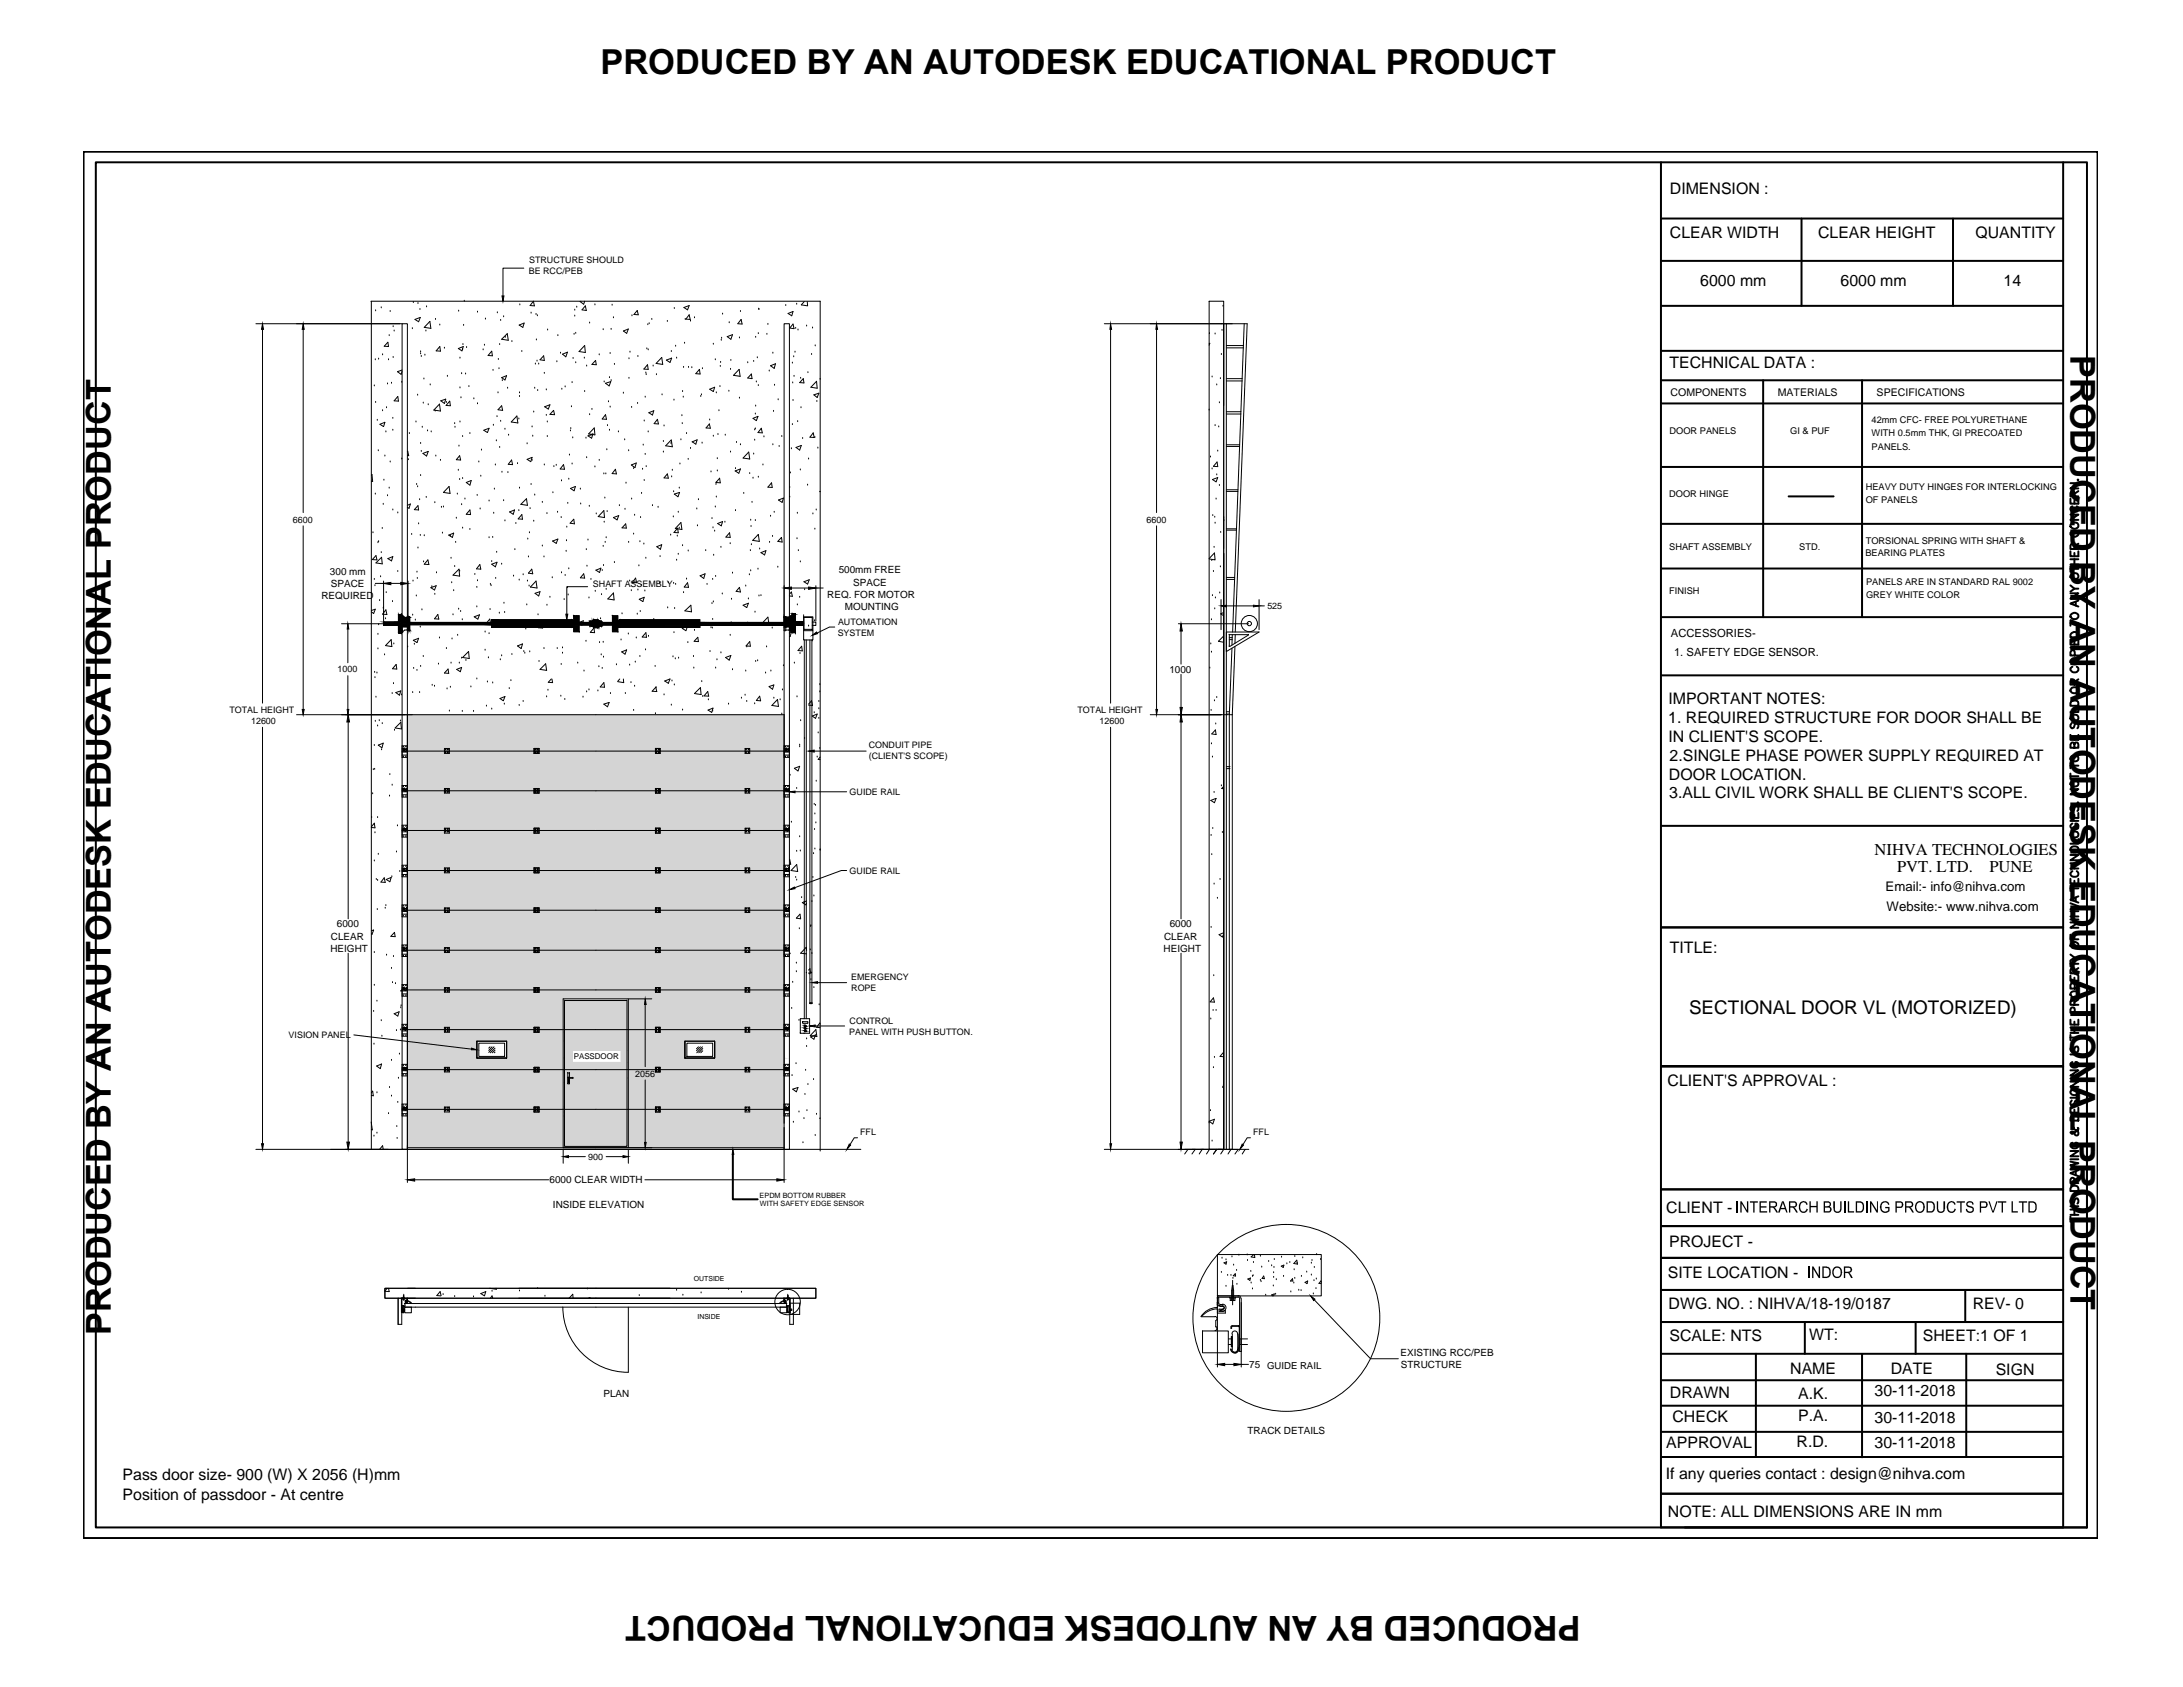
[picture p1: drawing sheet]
<svg xmlns="http://www.w3.org/2000/svg" width="279mm" height="216mm" viewBox="0 0 279 216" stroke-linecap="round" stroke-linejoin="round" font-family="sans-serif">
<defs><g id="words">
<g font-size="4.4">
<text x="76.9" y="9.5">PRODUCED BY AN AUTODESK EDUCATIONAL PRODUCT</text>
<text x="265" y="45.4" transform="rotate(90 265 45.4)">PRODUCED BY AN AUTODESK EDUCATIONAL PRODUCT</text>
<text x="14.2" y="170.8" transform="rotate(-90 14.2 170.8)">PRODUCED BY AN AUTODESK EDUCATIONAL PRODUCT</text>
<text x="202.3" y="206.8" transform="rotate(180 202.3 206.8)">PRODUCED BY AN AUTODESK EDUCATIONAL PRODUCT</text>
</g>
<text font-size="2.4" x="216.2" y="129.7">SECTIONAL DOOR VL (MOTORIZED)</text>
<g font-size="2.1">
<text x="239.9" y="109.4">NIHVA TECHNOLOGIES</text>
<text x="242.8" y="111.6">PVT. LTD.</text>
<text x="254.6" y="111.6">PUNE</text>
</g>
<g font-size="2">
<text x="213.7" y="24.9">DIMENSION :</text>
<text x="213.7" y="30.4">CLEAR WIDTH</text>
<text x="232.7" y="30.4">CLEAR HEIGHT</text>
<text x="252.8" y="30.4">QUANTITY</text>
<text x="217.6" y="36.6">6000 mm</text>
<text x="235.6" y="36.6">6000 mm</text>
<text x="256.4" y="36.6">14</text>
<text x="213.7" y="47.1">TECHNICAL DATA :</text>
<text x="213.5" y="92.6">1. REQUIRED STRUCTURE FOR DOOR SHALL BE</text>
<text x="213.6" y="90.2">IMPORTANT NOTES:</text>
<text x="213.6" y="94.9">IN CLIENT'S SCOPE.</text>
<text x="213.6" y="99.8">DOOR LOCATION.</text>
<text x="213.7" y="97.4">2.SINGLE PHASE POWER SUPPLY REQUIRED AT</text>
<text x="213.6" y="102.2">3.ALL CIVIL WORK SHALL BE CLIENT'S SCOPE.</text>
<text x="213.7" y="122">TITLE:</text>
<text x="213.4" y="139">CLIENT'S APPROVAL :</text>
<text x="213.3" y="155.2">CLIENT -</text>
<text x="213.6" y="159.5">PROJECT -</text>
<text x="213.5" y="163.6">SITE LOCATION -</text>
<text x="213.6" y="167.6">DWG. NO. : NIHVA/18-19/0187</text>
<text x="252.5" y="167.6">REV- 0</text>
<text x="213.7" y="171.6">SCALE: NTS</text>
<text x="231.5" y="171.5">WT:</text>
<text x="246.1" y="171.6">SHEET:1 OF 1</text>
<text x="213.7" y="178.9">DRAWN</text>
<text x="229.1" y="175.9">NAME</text>
<text x="230.2" y="179">A.K.</text>
<text x="239.9" y="178.7">30-11-2018</text>
<text x="242" y="175.9">DATE</text>
<text x="255.4" y="175.9">SIGN</text>
<text x="213.3" y="185.3">APPROVAL</text>
<text x="214.1" y="181.9">CHECK</text>
<text x="229.9" y="185.2">R.D.</text>
<text x="230.2" y="181.8">P.A.</text>
<text x="239.9" y="182.1">30-11-2018</text>
<text x="239.9" y="185.3">30-11-2018</text>
<text x="15.7" y="189.4">Pass door size- 900 (W) X 2056 (H)mm</text>
<text x="213.2" y="189.3">If any queries contact : design@nihva.com</text>
<text x="15.7" y="192">Position of passdoor - At centre</text>
<text x="213.5" y="194.1">NOTE: ALL DIMENSIONS ARE IN mm</text>
</g>
<g font-size="1.7">
<text x="241.3" y="114.1">Email:- info@nihva.com</text>
<text x="241.5" y="116.6">Website:- www.nihva.com</text>
</g>
<g font-size="1.4">
<text x="213.8" y="50.6">COMPONENTS</text>
<text x="227.5" y="50.6">MATERIALS</text>
<text x="240.2" y="50.6">SPECIFICATIONS</text>
<text x="213.9" y="81.5">ACCESSORIES-</text>
<text x="214.3" y="83.9">1. SAFETY EDGE SENSOR.</text>
</g>
<g font-size="1.3">
<text x="41.1" y="76.7">REQUIRED</text>
<text x="42.2" y="73.6">300 mm</text>
<text x="42.4" y="75.1">SPACE</text>
<text x="105.9" y="76.5">REQ. FOR MOTOR</text>
<text x="107.3" y="73.4">500mm FREE</text>
<text x="109.2" y="75">SPACE</text>
<text x="108.1" y="78">MOUNTING</text>
<text x="149.7" y="86.1">1000</text>
<text x="43.1" y="118.7">6000</text>
<text x="149.7" y="118.7">6000</text>
<text x="42.3" y="121.8">HEIGHT</text>
<text x="42.4" y="120.3">CLEAR</text>
<text x="148.9" y="121.8">HEIGHT</text>
<text x="149" y="120.3">CLEAR</text>
<text x="70.3" y="151.5">6000 CLEAR WIDTH</text>
<text x="70.8" y="154.6">INSIDE ELEVATION</text>
<text x="179.3" y="173.6">EXISTING RCC/PEB</text>
<text x="77.2" y="178.8">PLAN</text>
<text x="159.9" y="175.1">75</text>
<text x="179.3" y="175.1">STRUCTURE</text>
<text x="159.7" y="183.5">TRACK DETAILS</text>
</g>
<g font-size="1.2">
<text x="213.7" y="55.5">DOOR PANELS</text>
<text x="229.1" y="55.5">GI &amp; PUF</text>
<text x="239.6" y="54.1">42mm CFC- FREE POLYURETHANE</text>
<text x="239.6" y="55.7">WITH 0.5mm THK, GI PRECOATED</text>
<text x="239.6" y="57.6">PANELS.</text>
<text x="213.6" y="63.6">DOOR HINGE</text>
<text x="238.8" y="62.7">HEAVY DUTY HINGES FOR INTERLOCKING</text>
<text x="238.8" y="64.3">OF PANELS</text>
<text x="213.6" y="70.4">SHAFT ASSEMBLY</text>
<text x="230.3" y="70.4">STD.</text>
<text x="238.7" y="71.1">BEARING PLATES</text>
<text x="238.8" y="69.7">TORSIONAL SPRING WITH SHAFT &amp;</text>
<text x="213.6" y="76.1">FINISH</text>
<text x="238.8" y="74.8">PANELS ARE IN STANDARD RAL 9002</text>
<text x="238.8" y="76.6">GREY WHITE COLOR</text>
<text x="162.2" y="175.2">GUIDE RAIL</text>
</g>
<g font-size="1.1">
<text x="67.7" y="35.1">BE RCC/PEB</text>
<text x="67.7" y="33.7">STRUCTURE SHOULD</text>
<text x="37.5" y="66.9">6600</text>
<text x="146.8" y="66.9">6600</text>
<text x="75.9" y="75.1">SHAFT ASSEMBLY</text>
<text x="162.2" y="78">525</text>
<text x="107.2" y="81.4">SYSTEM</text>
<text x="107.3" y="80">AUTOMATION</text>
<text x="43.2" y="86">1000</text>
<text x="29.4" y="91.3">TOTAL HEIGHT</text>
<text x="32.1" y="92.7">12600</text>
<text x="111.2" y="95.7">CONDUIT PIPE</text>
<text x="137.9" y="91.3">TOTAL HEIGHT</text>
<text x="140.7" y="92.7">12600</text>
<text x="108.7" y="101.8">GUIDE RAIL</text>
<text x="111.2" y="97.1">(CLIENT'S SCOPE)</text>
<text x="108.7" y="111.8">GUIDE RAIL</text>
<text x="109" y="125.5">EMERGENCY</text>
<text x="108.7" y="131">CONTROL</text>
<text x="109" y="126.9">ROPE</text>
<text x="36.9" y="132.9">VISION PANEL</text>
<text x="81.3" y="137.8">2056</text>
<text x="108.7" y="132.4">PANEL WITH PUSH BUTTON.</text>
<text x="75.3" y="148.4">900</text>
<text x="110.1" y="145.2">FFL</text>
<text x="160.4" y="145.2">FFL</text>
</g>
<text font-size="1" x="73.4" y="135.5">PASSDOOR</text>
<g font-size=".9">
<text x="97.2" y="153.3">EPDM BOTTOM RUBBER</text>
<text x="97.3" y="154.4">WITH SAFETY EDGE SENSOR</text>
<text x="88.8" y="163.9">OUTSIDE</text>
<text x="89.3" y="168.8">INSIDE</text>
</g>
</g></defs>
<!-- layer: BODY -->
<g fill="none" stroke="#000" stroke-width=".13">
<path d="M156.6 41.4v105.7l-.4 .6M157 41.4v105.7M157 52.7h1.8M157 53h1.8M157 48.5h2M157 48.8h2M157 44.2h2.2M157 44.5h2.2M156.6 66.2h.1M157 73.9h1M157 74.2h1M157 91.1h.3"/>
<path d="M157 91.4h.3M157 98.1h.4M157 98.4h.4M157.3 81.6h.4M157.3 81.9h.4M151.7 147.1h8.1M152 147.1l-.4 .6M153 147.1l-.4 .6M153.9 147.1l-.4 .6M154.8 147.1l-.4 .6M155.7 147.1l-.4 .6M157.3 147.1v-55.6h.4v55.6"/>
<path d="M157.6 147.1l-.4 .6M158.5 147.1l-.4 .6M159.4 147.1l-.4 .6"/>
</g>
<!-- layer: 0 -->
<g fill="none" stroke="#000" stroke-width=".13">
<path d="M47.5 38.6v108.5M48.1 39.8h.1M48.8 39.4h.1M49.9 39.9h.1M52.9 38.7h.1M53.5 38.8h.1M53.7 39.6h.1M54.6 39.3h.1M58.7 39.8h.1M59.4 38.6h.1M61.1 39.9h.1M66.5 39h.1"/>
<path d="M67 34.3h-2.6v3.6M68.3 38.6l.1 .5h-.6zM73.6 39.7h.1M73.8 39.3h.1M74.4 38.6h-.2l.5 .3 .1-.3M74.9 39.1l.1 .6h-.5zM76.1 39h.1M78.3 39.1h.1M81.6 39.7l.1 .6-.6-.1zM86.3 39.5h.1M87.5 39.4l.7-.3-.2 .6zM94.8 39.9h.1"/>
<path d="M97.1 39.6h.1M100.6 39.1h.1M102 38.9h.1M102.9 38.6l-.3 .4 .8 .1-.1-.5M105 38.6v108.7M105 38.6h-57.5M154.8 38.6h1.8v108.5h-1.8zM156.5 39.2h.1M32.8 41.4h18.7M33.6 42.1v47.9M38.8 42.1v23.5M47.9 49.4h.1"/>
<path d="M48 46h.1M48.1 51.5h.1M48.3 53.8h.1M48.4 57.7h.1M48.5 46h.1M48.6 54.3l.7-.3-.2 .6zM49 52.6h.1M49 45.4h.1M49.3 58.4h.1M49.4 55.3h.1M49.5 52.2h.1M49.6 49.1h.1"/>
<path d="M49.6 43.8l.1 .6-.5-.1zM49.7 46h.1M49.8 43h.1M49.9 59.1h.1M50.1 49.1h.1M50.3 55.1h.1M50.3 53.5h.1M50.3 45.7h.1M50.3 41.8h.1M50.4 42.4h.1M50.9 50.7l.1 .6h-.6zM51.4 48.9h.1"/>
<path d="M51.4 58.7h.1M51.5 41.4h.6v105.7h-.6zM51.5 47.4l-.6 .2 .4 .3 .2-.4M52.1 57.8l.2 .5h-.2M52.3 58.8h.1M52.4 55.5h.1M52.8 42.1h.1M53.1 40.9l.7-.3-.2 .6zM53.2 54h.1M53.5 50.6h.1M53.8 45.3h.1M53.8 45h.1"/>
<path d="M53.8 56.8h.1M53.9 57.8h.1M53.9 45.6h.1M54 54.7h.1M54.1 58l.7-.2-.2 .6zM54.2 51.6h.1M54.3 48.5h.1M54.4 45.5h.1M54.5 42.4h.1M54.7 55.1h.1M54.8 51.8h.1M55 41.1l.1 .9-.8-.1z"/>
<path d="M55.1 49.3h.1M55.2 55.3h.1M55.7 52.6h.1M55.7 40.9h.1M55.8 58.4h.1M56.2 51.7l.2 .9-.9-.1zM56.3 41.6h.1M56.3 44.4l.1 .5h-.6zM56.4 58.9h.1M56.4 51.3l.7-.2-.2 .5zM56.9 44.6h.1M57.1 51.5h.1"/>
<path d="M57.3 48.2h.1M57.6 51.3v.6h-.5zM58.2 54.2h.1M58.2 54.7h.1M58.7 44.6l.6-.2-.2 .5zM58.7 57.1h.1M58.8 58.3l.2 .6-.6-.1zM58.9 54h.1M58.9 45.8h.1M58.9 49.6h.1M59 50.9h.1M59.1 47.8h.1"/>
<path d="M59.2 44.7h.1M59.2 55.9h.1M59.3 44.1h.1M59.3 41.6h.1M59.6 47.9h.1M59.7 44.5h.1M60 49.5h.1M60.1 55.5h.1M60.6 51h.1M61.1 51.7h.1M61.3 59.1h.1M61.6 57.6h.1"/>
<path d="M61.8 44.8h.1M61.9 55.1l.7-.3-.2 .6zM62 44.2h.1M62.1 40.8h.1M62.9 44.9l.1 .6h-.5zM63.1 47.4h.1M63.1 54.4h.1M63.4 59.5h.1M63.5 56.4h.1M63.6 53.3h.1M63.7 40h.1M63.7 50.3h.1"/>
<path d="M63.8 46h.1M63.9 47.2h.1M64 44.1h.1M64 57.3h.1M64.1 41h.1M64.1 53.9h.1M64.2 51.9l.1 .6-.6-.1zM64.2 43.4l.7-.7 .2 .8zM64.2 48.3l.6-.2-.2 .5zM64.3 48.7h.1M64.5 40.5h.1M64.6 54.9h.1"/>
<path d="M64.7 43.2h.1M65 49.7h.1M65.1 55.7h.1M65.5 58.9l.1 .6-.5-.1zM65.5 43.7h.1M66.2 53.2l.1 .9-.9-.1zM66.2 59.3h.1M66.4 53.6h.1M66.4 41.6l.7-.3-.2 .6zM66.5 50.3h.1M66.5 50.7h.1M66.8 45h.1"/>
<path d="M67.5 56.8h.1M67.5 58.8l.6-.3-.2 .6zM68 40.1h.1M68.1 58.9h.1M68.1 54.6h.1M68.2 55.8h.1M68.3 52.7h.1M68.4 49.7h.1M68.5 46.6h.1M68.6 40.2h.1M68.7 43.5h.1M68.7 46.2h.1"/>
<path d="M68.8 40.4h.1M68.8 50h.1M68.9 46.6h.1M69.6 45.5l.1 .6-.6-.1zM69.7 47.8h.1M69.7 59.5h.1M69.7 52.1l.7-.3-.2 .6zM69.9 53.2h.1M69.9 49.9h.1M70 55.9h.1M70 54h.1M70.1 42.2h.1"/>
<path d="M70.9 52.5l.1 .6-.6-.1zM70.9 59.7h.1M71.2 59.5h.1M71.3 46.3h.1M71.4 43h.1M71.7 45.2h.1M71.9 49.8h.1M72 45.3l.6-.2-.2 .6zM72.1 59.5l.1 .6-.5-.1zM72.3 49.5h.1M72.9 58.2h.1M73 55.1h.1"/>
<path d="M73.1 54.8h.1M73.1 52.1h.1M73.2 49h.1M73.2 59.4h.1M73.3 56h.1M73.3 45.9h.1M73.5 42.8h.1M73.6 40.5h.1M73.7 42.7h.1M73.7 46.4h.1M74.8 45.8h.1M74.8 50.1h.1"/>
<path d="M74.8 44.2l.1 .9-.8-.1zM75 56.1h.1M75.1 46.8h.1M75.1 58.6h.1M75.3 55.8l.6-.3-.2 .6zM75.5 41.3h.1M75.5 53.1h.1M75.6 55.7h.1M75.8 52.4h.1M76.1 54.8v.9l-.8-.2zM76.1 59.8h.1M76.2 46.1l.1 .6-.5-.1z"/>
<path d="M76.7 58.9h.1M76.7 45.4h.1M77.2 42.2h.1M77.3 48.9h.1M77.5 53.1l.1 .6-.5-.1zM77.5 49.1l.7-.3-.2 .6zM77.7 57.6h.1M77.8 54.5h.1M77.9 51.4h.1M78 48.3h.1M78 55.1h.1M78.1 45.2h.1"/>
<path d="M78.1 52.1h.1M78.2 42.1h.1M78.2 48.7h.1M78.5 40.7h.1M78.6 46.6h.1M79.1 55.3h.1M79.8 50.3h.1M79.8 42.4l.6-.3-.2 .6zM80 56.3h.1M80.5 57.7h.1M80.5 48.4h.1M80.5 45.9h.1"/>
<path d="M80.6 45.1h.1M80.8 59.5l.6-.2-.1 .5zM80.8 52.1h.1M80.9 40.4h.1M81.1 60h.1M81.6 51.6h.1M81.6 45.6h.1M82.3 57h.1M82.5 53.9h.1M82.6 50.8h.1M82.6 58.2h.1M82.7 47.7h.1"/>
<path d="M82.7 47.9h.1M82.7 59.7h.1M82.8 44.6h.1M82.9 46.7l.1 .6-.6-.1zM82.9 41.6h.1M83 44.8h.1M83 55.3h.1M83 52.8l.7-.2-.2 .5zM83.1 41.4h.1M83.4 40.9h.1M83.6 46.8h.1M84 47.9h.1"/>
<path d="M84.1 53.7l.2 .6-.6-.1zM84.7 45.7l.1 .9-.8-.1zM84.7 50.5h.1M84.9 57.9h.1M84.9 56.5h.1M85 54.5h.1M85.3 46.1l.7-.3-.2 .6zM85.4 41.1h.1M85.9 56.8h.1M85.9 45h.1M85.9 56.3l-.7 .8 .8 .1-.1-.9M86.3 51.2h.1"/>
<path d="M86.5 44.3h.1M86.6 45.8h.1M87 59.4h.1M87.2 56.3h.1M87.3 53.2h.1M87.3 54.2h.1M87.4 50.1h.1M87.4 50.8h.1M87.5 47h.1M87.6 43.9h.1M87.7 40.9h.1M87.9 55.5h.1"/>
<path d="M88.1 58.8h.1M88.1 47h.1M88.2 40.3l.1 .6-.5-.1zM88.4 57.4h.1M88.4 41.1h.1M88.5 47.1h.1M88.6 56.5l.6-.2-.1 .5zM88.9 40.7h.1M89.5 47.3l.1 .6-.5-.1zM89.7 50.7h.1M89.8 50.5h.1M89.9 56.7h.1"/>
<path d="M89.9 47.2h.1M90.8 54.3l.1 .5h-.5zM90.8 53.7h.1M90.8 49.8l.7-.2-.2 .5zM91.3 44.1h.1M91.3 55.8h.1M91.6 46h.1M91.7 50.3h.1M91.8 58.7h.1M91.9 55.6h.1M92 52.6h.1M92.1 49.5h.1"/>
<path d="M92.2 46.9h.1M92.2 46.4h.1M92.3 43.5h.1M92.4 43.3h.1M92.5 40.2h.1M92.8 55.7h.1M93.1 43.1l.7-.3-.3 .6zM93.3 50.1h.1M93.3 41.3h.1M93.5 47.3h.1M93.5 57.9h.1M93.5 46.1h.1"/>
<path d="M94.1 60h.1M94.3 56.6h.1M94.6 47.3l.1 .9-.8-.2zM94.6 43.3h.1M94.6 51h.1M94.8 56.9h.1M94.9 40.9l.1 .6-.6-.1zM95.7 46.4h.1M95.8 57.9l.2 .8-.9-.1zM96.2 47.9l.1 .6-.6-.1zM96.4 53.5l.6-.2-.2 .5zM96.5 58.1h.1"/>
<path d="M96.5 46.3h.1M96.6 55h.1M96.6 56.3h.1M96.7 53h.1M96.7 54.9h.1M96.7 52h.1M96.7 43.2h.1M96.8 48.9h.1M96.9 45.8h.1M97.1 42.7h.1M97.1 49.3h.1M97.4 54.8l.2 .6h-.6z"/>
<path d="M97.6 59.5h.1M97.8 55.9h.1M98.2 42.8h.1M98.3 41.5h.1M98.5 47.5h.1M98.6 46.8l.7-.2-.2 .5zM98.9 45.2h.1M98.9 56.9h.1M99 52.6h.1M99.1 49.3h.1M99.6 51.2h.1M99.7 57.1h.1"/>
<path d="M100.1 55.9h.1M100.9 40.1l.6-.2-.2 .5zM101.3 57.4h.1M101.4 54.3h.1M101.4 46.5h.1M101.5 49h.1M101.5 51.3h.1M101.5 41.5l.1 .6-.5-.1zM101.6 45.7h.1M101.6 48.2h.1M101.8 45.1h.1M101.8 42h.1"/>
<path d="M101.9 57.3l.7-.3-.3 .6zM102.1 54h.1M102.1 42.2h.1M102.5 48.4h.1M102.5 52.2h.1M102.7 56.1h.1M102.8 48.5l.1 .5h-.6zM103.2 41.7h.1M103.4 47.7h.1M103.5 58.7h.1M103.9 45.4h.1M104 42h.1"/>
<path d="M104.1 55.4l.1 .6h-.5zM104.2 50.5l.6-.2-.2 .6zM104.3 56h.1M104.3 44.3h.1M104.5 48.8l.1 .9-.8-.1zM104.5 51.4h.1M104.7 57.3h.1M105 48.5h.1M141.3 41.4h18.3l-1.5 39.5M142.1 42.1v47.9M148 42.1v23.5M154.8 52.5h.1"/>
<path d="M154.8 44v-.1v.3M154.8 42.7h.1M154.9 58.5h.1M155.1 48.2h.1M155.5 42.7h.1M155.5 54.5h.1M155.7 49.3h.1M155.8 59.1l.1 .6h-.6zM155.9 57.7h.1M156 54.6h.1M156.1 51.5h.1M156.2 48.5h.1"/>
<path d="M156.3 45.4h.1M156.4 42.3h.1M157 56.9h1.7M157 57.1h1.7M159.2 41.4l-1.4 39.5M38.8 67.3v23.5M43.7 79.8h7M47.5 60.8l.1-.1 .1 .9h-.2M47.5 78.1l.5-.1-.2 .5-.3-.2M47.7 68.2h.1M47.9 74.2h.1M48 75h.1"/>
<path d="M48 63.2h.1M48 74.7h1.1M48.1 71.1l.1 .6-.5-.1zM48.1 72l.7-.7 .1 .9zM48.4 69.5h.1M48.5 80h.1M48.5 69.3h.1M48.6 76.9h.1M48.7 73.8h.1M48.8 70.7h.1M48.9 67.6h.1M49.1 64.5h.1"/>
<path d="M49.1 77.8h.1M49.1 79.6h1.9v.4h-1.9zM49.1 74.4v5.1M49.1 61.5h.1M49.3 79.2h.1M49.4 78l.1 .6h-.5zM49.4 75.8h.1M49.6 63.4h.1M49.6 71.5l.7-.3-.2 .6zM49.8 62.5h.1M50 74.7h1.3M50.2 77h.1"/>
<path d="M50.3 65.3h.1M50.9 65.6h.1M50.9 73.1h.1M51 79.6v.4M51.4 78.6h.1M51.4 78.6h-.4v1h-.6M51.4 78.6l.4 .4h.4M51.4 78.6v2.4M52.1 64.7l.4-.2-.1 .6-.3-.2M52.2 78.9h.1M52.2 74.4v6.3h.2v-1.8h-.2M52.4 79.7h10.5"/>
<path d="M52.4 80h10.5M52.7 68.4h.1M52.8 78.7h.1M52.9 74.4h.1M53.2 79.4h.1M53.3 76.3h.1M53.3 62h.1M53.4 73.2h.1M53.4 74h.1M53.5 62.3h.1M53.5 70.1h.1M53.5 64.7l.1 .6-.6-.1z"/>
<path d="M53.6 67h.1M53.7 64h.1M53.8 68.5h.1M53.8 60.9h.1M54 78h.1M54.2 71.9h.1M54.3 68.6h.1M54.6 63.7h.1M54.8 71.7l.1 .5h-.6zM55.1 75.2l.7-.2-.2 .5zM55.3 75.1h.1M55.7 64.3h.1"/>
<path d="M55.7 76.1h.1M55.9 73.3h.1M56 78.6l.2 .6h-.6zM56.5 64.9h.1M56.6 68.2h.1M56.8 64.9h.1M57.4 68.5l.7-.3-.2 .6zM57.5 62.3l.1 .8-.8-.1zM57.6 68.6h.1M57.7 71.4h.1M57.8 74.6h.1M58 78.7h.1"/>
<path d="M58 73.6l.7-.8 .1 .9zM58.1 75.6h.1M58.2 72.5h.1M58.3 69.4h.1M58.4 66.3h.1M58.5 63.2h.1M58.7 60.2h.1M58.7 78h.1M58.8 61.4h.1M58.8 73.1h.1M59 78.3h.1M59.1 64.6h.1"/>
<path d="M59.2 79.3h.1M59.2 61.2h.1M59.2 67.6h.1M59.5 63.9h.1M59.7 61.8l.6-.3-.2 .6zM60.1 67.8h.1M60.1 65.3l.1 .6-.5-.1zM60.7 78.9l.7-.2-.2 .5zM60.8 73.5h.1M61 77.7h.1M61 75.2h.1M61.1 63.4h.1"/>
<path d="M61.1 74.3h.1M61.4 72.2l.1 .6h-.5zM61.5 65.1h.1M61.5 60.9h.1M62.6 64.1h.1M62.6 68.8h.1M62.7 79.2l.1 .6-.5-.1zM62.7 78h.1M62.8 74.8h.1M62.9 75h.1M62.9 71.9h.1M62.9 72.2l.7-.2-.2 .5z"/>
<path d="M63.1 68.8h.1M63.2 65.7h.1M63.3 62.6h.1M63.4 74h.1M63.6 70.7h.1M63.9 78.5h.1M64.2 72.2h.1M64.2 60.4h.1M64.5 64.1h.1M64.5 77.2h.1M64.6 78.4h.1M64.6 66.7h.1"/>
<path d="M65 60.5h.1M65.2 65.5l.7-.2-.2 .5zM65.7 73.7h.1M65.9 70.3h.1M66 67h.1M66.4 65.3h.1M66.4 74.2h.1M66.5 62.5h.1M66.7 64.5l.7-.7 .1 .9zM66.8 65.9l.1 .5h-.6zM67 73.6h.1M67.4 77.4h.1"/>
<path d="M67.5 74.4h.1M67.5 69h.1M67.6 71.3h.1M67.7 75h.1M67.8 68.2h.1M67.8 65.1h.1M68 62h.1M68.1 72.8l.1 .6-.6-.1zM68.3 66.7h.1M68.4 63.4h.1M68.5 75.9l.6-.2-.2 .6zM68.6 74.4l.1 .9-.8-.2z"/>
<path d="M68.9 78.7h.1M69.4 79.8l.1 .6-.6-.1zM69.4 69.9h.1M69.4 64.3h.1M69.6 71.3h.1M70 65.7h.1M70 77.5h.1M70.3 79.8h.1M70.4 76.4h.1M70.7 73.9h.1M70.7 69.2l.7-.2-.2 .5zM70.8 63.1h.1"/>
<path d="M71.4 65.6h.1M71.8 66.2h.1M71.9 61.5h.1M71.9 73.3h.1M72.1 79.8h.1M72.2 76.7h.1M72.3 73.6h.1M72.5 70.6h.1M72.5 69.2h.1M72.5 67.5h.1M72.6 75.2h.1M72.7 64.4h.1"/>
<path d="M72.7 76.1h.1M72.8 61.3h.1M72.8 72.8h.1M73 62.5l.6-.2-.1 .5zM73.2 79.3h-10.3v1h10.3M73.2 79.3l.1 .1M73.2 79.3v1M73.3 79.4h.1M73.3 79.5v.2v.4M73.3 79.4v.8M73.4 66.4l.1 .6h-.5zM73.8 79.3h.1"/>
<path d="M73.8 78.9h.1M74 79.7l.7-.3-.2 .6zM74.3 62.6h.1M74.3 64.5h.1M74.7 73.4l.1 .6-.5-.1zM75 70.3h.1M75.1 72.5h.1M75.2 75.1h-2.7v3.5M75.3 69.1h.1M75.4 76.5h.1M75.4 64.8h.1M75.4 80l.1 .1h.3"/>
<path d="M75.6 74.2h.1M75.8 79.5h-.3l-.1 .2h-1.3v-.9h-.7v2h.7v-.8h1.3v-.4M75.8 79.5v.6M76 79.3l-.2 .2M76 79.3h.5M76 79.3v1h.5M76.2 75.7h.1M76.3 73l.6-.3-.2 .6zM76.3 65.8h.1M76.5 79.3l.2 .2M76.5 79.3v1M76.7 79.5h.3l.1 .2h1.3v-.9h.7v2h-.7v-.8h-1.3v-.4"/>
<path d="M76.7 79.5v.6M76.9 79.2h.1M77 76.1h.1M77.1 73h.1M77.1 80l-.1 .1h-.3M77.2 69.9h.1M77.2 72.4h.1M77.3 60.6h.1M77.3 65.3l.1 .9-.8-.1zM77.3 66.8h.1M77.4 63.7h.1M77.5 69.4h.1"/>
<path d="M77.5 60.6h.1M77.6 68.8h.1M77.6 75.4h.1M77.7 65.5h.1M78.5 75.9l.1 .9-.8-.1zM78.5 66.2l.7-.2-.2 .5zM78.6 72h.1M78.7 79.1h.1M78.8 60.1l.1 .5h-.6zM79.1 79.4h.1M79.2 79.4h.1M79.2 79.4v.8h-.1"/>
<path d="M79.3 64.7h.1M79.3 79.3l-.1 .1M79.3 79.3h10.3v1h-10.3zM79.6 78.6h.1M80 65.2h.1M80.1 67l.1 .6-.6-.1zM80.1 61.8h.1M80.5 69.4h.1M80.6 74.4h.1M80.8 75.6h.1M80.8 63.9h.1M81.1 68.4h.1"/>
<path d="M81.2 65.9h.1M81.4 74l.1 .6-.6-.1zM81.6 78.6h.1M81.6 75.5h.1M81.8 72.4h.1M81.8 76.7l.7-.3-.2 .6zM81.9 69.3h.1M81.9 78.3h.1M82 66.2h.1M82.1 74.9h.1M82.1 63.1h.1M82.2 60.1h.1"/>
<path d="M82.4 69.6h.1M82.5 61.5h.1M82.5 75.6h.1M82.7 71.4h.1M83.5 64.7h.1M83.7 79.3h.1M84.1 70l.6-.3-.2 .6zM84.2 64.9h.1M84.4 74.6h.1M84.5 71.2h.1M85.4 60.6l.1 .6h-.5zM85.5 77.8h.1"/>
<path d="M85.5 74.6h.1M85.8 68.5h.1M86 61h.1M86 60.2h.1M86.2 66.2h.1M86.2 62.9h.1M86.2 74.7h.1M86.3 63.2l.7-.2-.2 .6zM86.3 77.9h.1M86.5 74.8h.1M86.6 71.7h.1M86.7 68.6h.1"/>
<path d="M86.7 67.6l.1 .6-.5-.1zM86.8 65.6h.1M86.8 70.9h.1M86.9 62.5h.1M86.9 67.6h.1M87.2 66.9l.1 .9-.9-.2zM87.4 69.8h.1M87.5 75.8h.1M87.7 78.2l.7-.7 .1 .8zM87.9 74.1h.1M88 74.6l.1 .6-.5-.1zM88.1 70.5h.1"/>
<path d="M88.6 79.5h.1M89.2 65.1h.1M89.3 67.3h.1M89.4 64h.1M89.6 79.7h10.8M89.6 80h10.8M89.6 73.7l.6-.3-.1 .6zM90.3 70.5h.1M90.5 74.8h.1M91 60.4h.1M91.1 77.2h.1M91.1 66.4h.1"/>
<path d="M91.2 74.2h.1M91.2 79.3h.1M91.3 67.5h.1M91.3 77h.1M91.3 71.1h.1M91.5 68h.1M91.6 64.9h.1M91.6 73.8h.1M91.6 62h.1M91.7 61.8h.1M91.7 63.6h.1M91.8 60.3h.1"/>
<path d="M91.8 67l.7-.3-.2 .6zM92.1 61.2l.1 .6h-.6zM92.3 70h.1M92.4 76h.1M92.8 66.8h.1M93.4 68.2l.1 .6-.6-.1zM93.5 69.6h.1M93.6 79.7h.1M93.6 76.7h.1M93.8 73.3h.1M94.1 60.3l.7-.3-.2 .6zM94.1 65.3h.1"/>
<path d="M94.6 75.2l.2 .6-.6-.1zM94.7 79.9h.1M95.1 77.5l.7-.3-.2 .6zM95.2 63.1h.1M95.4 75h.1M95.7 79.7h.1M95.8 76.7h.1M95.9 73.6h.1M96 60.6h.1M96 70.5h.1M96.1 73.1h.1M96.1 66.6h.1"/>
<path d="M96.1 67.4h.1M96.2 69.7h.1M96.3 64.3h.1M96.4 61.2h.1M96.6 78.3h.1M96.7 66.6h.1M97 72.8h.1M97.1 61.1h.1M97.1 68.4l.1 .9-.9-.1zM97.1 76.3h.1M97.2 70.3h.1M97.4 76.2h.1"/>
<path d="M97.4 70.7l.6-.2-.1 .5zM98.3 79l.1 .9-.8-.2zM98.5 69.4h.1M98.5 79.9h.1M98.6 66.1h.1M98.7 61.8l.1 .6-.5-.1zM98.9 68.7h.1M99.1 65.6h.1M99.6 72.6h.1M99.6 64l.7-.3-.2 .6zM100 68.8l.1 .6-.5-.1zM100.4 75v5.7h.2v-1.8h-.2"/>
<path d="M101 76.1l.3-.3 .1 .5h-.4M101.1 63.6h.1M101.1 62.4h.1M101.2 60.5h.1M101.3 75.3h2.2M101.4 78.6v-.1h.4v1.1h1.1M101.4 78.6l-.4 .4h-.4M101.4 78.6v2.4M102 68.9h.1M102.1 65.7h.1M102.1 77.4h.1M102.2 70.5h.1"/>
<path d="M102.3 76.4h.1M102.4 60.1h.1M102.4 71.9h.1M102.9 78.8h.1M102.9 78.9h1.1v1.8h-1.1zM102.9 79h1.1v1.5h-1.1zM102.9 74.5l.7-.3-.2 .5zM103 75.5h.1M103.4 62.1h.1M104 79.6h.4v.4h-.4M104 65.8h.1M104.3 79.4h.1"/>
<path d="M104.3 67.7h.1M104.4 75v4.5M104.4 75.3h1M104.5 65.3h.1M105 62.9h.1M148 67.3v23.5M150.8 79.8h9M154.8 71.5l.6-.7 .1 .9-.7-.2M155.1 79.3h.1M155.1 71.7h.1M155.1 60h.1M155.2 76.2h.1"/>
<path d="M155.2 61.4l.7-.3-.3 .6zM155.2 66h.1M155.3 73.1h.1M155.4 70h.1M155.5 66.2h.1M155.5 77.9h.1M155.5 67h.1M155.6 76.5h.1M155.6 63.9h.1M155.7 60.8h.1M156.1 62.1h.1M156.1 75.9h.1"/>
<path d="M156.2 72.5h.1M156.2 68.1h.1M156.3 76.7v3.9M156.6 66.6h.1M156.6 78.4l-.4 .2 .4 .2M157 62.7h1.4M157 62.9h1.4M157 67.7h1.3M157 67.8h1.2M157 77.5h3.4M161.1 76.7v3.9M161.1 77.5h.7"/>
<path d="M33.6 93.1v53.3M38 91.5h62.4v55.6M44.5 80.5v4.3M44.5 86.5v4.3M44.6 92.4v25.2M47.8 98.5h.1M47.9 95.4h.1M47.9 86h.1M47.9 98.5h.1M48 86.7h.1M48 92.3h.1M48.1 89.2h.1"/>
<path d="M48.2 86.1h.1M48.3 92.9h.1M48.4 83h.1M48.4 81.2h.1M48.4 95.4l.7-.3-.2 .6zM48.5 92.2h.1M48.8 96h.1M48.9 92.6h.1M49.2 83.8h.1M49.9 99.1h.1M50.1 81.9l.1 .8-.9-.1zM50.2 88.8h.1"/>
<path d="M50.4 87.5h.1M50.4 82.4h.1M50.4 80h.6v1h.4M50.5 93.5h.1M50.6 93.2l.7-.8 .1 .9zM50.7 80h.3v.6M50.7 88.6l.6-.2-.2 .6zM50.7 85l.1 .6h-.6zM51.3 92.3h.1M51.4 88.9h.1M51.5 95.4v1.5h.6M52.1 91.5v55.6"/>
<path d="M52.1 96.1h48.3M52.2 82.8h.1M52.2 80.6h-.4l-.4 .4M52.8 88.6h.1M52.9 81.9l.7-.2-.2 .5zM52.9 85.5h.1M53 82.5h.1M53.4 85.8h.1M53.7 88.6h.1M53.8 80.2h.1M53.8 85.3h.1M54.2 84h.1"/>
<path d="M55.3 87.7h.1M55.6 87.8h.1M56.1 85h.1M56.2 81.6h.1M56.9 95.8h.6v.6h-.6zM57.1 83h.1M57.2 88.2h.1M57.3 85.6l.1 .6-.5-.1zM57.5 91h.1M57.6 88h.1M57.7 84.9h.1M57.9 81.8h.1"/>
<path d="M58.4 85.7l.7-.3-.2 .6zM58.6 81.3h.1M58.8 84.9h.1M59.1 84.2h.1M59.2 91h.1M59.2 84.1l.8-.7 .1 .9zM59.6 84.5h.1M60.3 87.9h.1M60.6 91h.1M61 86.9h.1M62.1 80.9h.1M62.1 83.2h.1"/>
<path d="M62.3 90.4h.1M62.4 87.3h.1M62.5 84.2h.1M62.6 81.1h.1M62.9 90.7h.1M63.1 87.4h.1M64 89.4l.6-.3-.2 .6zM64 84.4h.1M64.2 83.9h.1M64.5 90.1h.1M65.2 88.1h.1M65.4 87.1h.1"/>
<path d="M65.5 83.8h.1M66.2 82.7l.7-.3-.2 .6zM66.4 90.3h.1M67 89.8h.1M67 83.4h.1M67.2 83.6h.1M67.3 80.5h.1M67.8 83.4h.1M67.9 80.1h.1M68.4 95.8h.6v.6h-.6zM69 84.7h.1M69.1 85.7l.7-.8 .2 .9z"/>
<path d="M69.6 83h.1M70 89.2h.1M70.1 88.3h.1M70.6 86.9l-.4 .4 .5 .1-.1-.5M71.3 83h.1M71.8 89.1h.1M71.8 85h.1M72 82.9h.1M72 83.6h.1M72.3 89.5h.1M73.3 80.2h.1M73.3 80.2l-.1 .1"/>
<path d="M73.9 84.9h.1M74.6 89.2h.1M74.7 85.9h.1M75 82.1h.1M75.1 88.5h.1M75.4 88.3h.1M75.5 80.2h.1M75.8 80.1l.2 .2M76 80.4l.1 .6-.5-.1zM76.5 88.4h.1M76.7 85.3h.1M76.7 80.1l-.2 .2"/>
<path d="M76.7 82.2h.1M76.9 83.8h.1M77 80.2h.1M77.1 85.5h.1M77.2 82.2h.1M77.2 84.1h.1M77.3 87.4l.1 .6-.6-.1zM77.3 90.1l.7-.2-.2 .6zM78.1 88.8h.1M78.9 85.1h.1M79.3 86.9l-.2 .3M79.5 81.9h.1"/>
<path d="M79.6 83.4l.6-.2-.2 .5zM79.8 86.9v.5l-.7-.2M80 88.8h.1M80.4 81.1h.1M80.6 85.1h.1M80.8 87.4h.1M81.1 90.9h.1M81.2 87.8h.1M81.3 84.7h.1M81.4 81.6h.1M81.9 84h.1M82.6 83.2h.1"/>
<path d="M82.7 81v.6l-.5-.1zM83 81.4h.1M83.8 85.3h.1M83.9 91.3h.1M83.9 95.8h.6v.6h-.6zM83.9 88l.2 .5h-.6zM84 88h.1M85 88.9h.1M85.1 87.2l.7-.3-.3 .5zM85.8 80.2h.1M85.9 90.2h.1M86 87.2h.1"/>
<path d="M86.1 84.1h.1M86.3 81h.1M86.3 87.7h.1M86.4 84.3h.1M86.9 84.2h.1M87.3 80.4l.7-.2-.2 .5zM87.4 90.9h.1M88 82.2h.1M88.8 84h.1M88.8 85.5h.1M88.9 80.7h.1M88.9 88.8l.7-.8 .1 .9z"/>
<path d="M89.3 81.6l.1 .5h-.6zM89.8 87.2h.1M89.9 89.1h.1M90.6 88.5l.1 .6h-.6zM90.6 90.9l.7-.3-.2 .6zM90.7 89.6h.1M90.9 83.4h.1M91 80.3h.1M91.2 80.4h.1M91.2 91h.1M91.6 85.5h.1M91.8 84.4h.1"/>
<path d="M92.3 83.6h.1M92.9 84.1l.6-.2-.2 .6zM93.2 90.1h.1M93.5 81.3h.1M93.8 85.7h.1M94.9 89.4h.1M95.4 89h.1M95.4 95.8h.6v.6h-.6zM95.4 85.9h.1M95.6 89.8h.1M95.6 82.8h.1M96 82.1v.6h-.5z"/>
<path d="M96.6 90.1h.1M96.7 84.7h.1M97 84.6h.1M97.2 89.1l.2 .6-.6-.1zM98 86.1h.1M98.1 82.8h.1M98.4 87.9l.6-.2-.1 .5zM98.7 85.9h.1M98.8 80.4h.1M99 89.4h.1M99.5 89.5l.1 .9-.8-.1zM99.9 89.6h.1"/>
<path d="M100.1 91.4h.1M100.1 88.3h.1M100.3 85.2h.1M100.6 80.6h.4l.4 .4M101 81l.3-.1-.2 .6-.1-.1M101 95.4v1.5h-.6M101.1 99.2h.1M101.7 84.9h.1M101.7 98.3l.6-.2-.2 .6zM102 89.2h.1M102.3 95.6h.1M102.3 95.4h.1"/>
<path d="M102.4 83.6h.1M102.5 92.2h.1M102.6 82.7l.1 .6h-.6zM102.9 80.7v1.2h1.1v-1.2M102.9 80h-1.1v1h-.4M102.9 81.9v48.5M103 94.5h.1M103.2 81.9v48.5M103.5 80.1h.1M103.5 90.1l.4-.4 .1 .6-.5-.1M103.7 81.9v46.5M103.9 81.9v46.5"/>
<path d="M104 82h.1M104 91.6l.6-.2-.2 .5zM104.2 91.2h.1M104.2 96.1h6.7M104.5 100h.1M104.6 96.9h.1M104.7 93.8h.1M104.8 90.7h.1M104.8 91.9h.1M104.8 89.8h.1M104.9 87.6h.1M104.9 88.5h.1"/>
<path d="M104.9 95.8h.1M105 96.9l-.3 .3h.3M106.8 80.2h-.6l-1.6 .8M142.1 93.1v53.3M147.2 91.5h10M151.2 80.8v4.2M151.2 86.3v4.2M151.2 92.4v25.2M154.8 85.5h.1M155 82.4h.1M155 90.9h.1M155.1 83.5h.1"/>
<path d="M155.1 95.2h.1M155.2 96.9h.1M155.4 89.7h.1M155.6 93.4v.6l-.5-.1zM155.6 92.7h.1M155.7 89.3h.1M156.6 81.4l-.7 .7 .7 .1M157 80.9h4.1l-4.1 2.5zM157.3 81.2h.1M157.7 83l-.4 8.5M157.7 81.2v1.3M158.1 82.7l-.4 8.8"/>
<path d="M158.1 81.2v1.1M159.8 81.2h-2.5v1.5M159.8 81.3l-2.4 1.4M47.5 105.8l.4-.4 .1 .5h-.5M47.5 119.1l.3-.1-.2 .6-.1-.1M47.6 104.6h.1M47.7 101.6h.1M47.9 110.2h.1M48 106.6h.1M48.2 112.6h.1M48.3 116.4h.1M48.3 112.7h.1"/>
<path d="M48.3 104.6h.1M48.4 109.3h.1M49.2 112.3l.1 .6h-.5zM49.3 116.2h.1M49.4 115.9h.1M49.4 112.6l.7-.3-.2 .5zM49.9 101.9h.1M50.2 112.2h.1M50.2 100.5h.1M50.5 119.3l.1 .6-.6-.1zM50.7 109h.1M50.9 105.7h.1"/>
<path d="M51.2 111.5h.1M51.5 115.8v1.5h.6M51.5 110.7v1.5h.6M51.5 105.6v1.5h.6M51.5 100.5v1.5h.6M52.1 116.5h48.3M52.1 111.4h48.3M52.1 106.3h48.3M52.1 101.2h48.3M56.9 100.9h.6v.6h-.6zM56.9 106h.6v.6h-.6zM56.9 111.1h.6v.6h-.6z"/>
<path d="M56.9 116.2h.6v.6h-.6zM68.4 100.9h.6v.6h-.6zM68.4 106h.6v.6h-.6zM68.4 111.1h.6v.6h-.6zM68.4 116.2h.6v.6h-.6zM83.9 100.9h.6v.6h-.6zM83.9 106h.6v.6h-.6zM83.9 111.1h.6v.6h-.6zM83.9 116.2h.6v.6h-.6zM95.4 100.9h.6v.6h-.6zM95.4 106h.6v.6h-.6zM95.4 111.1h.6v.6h-.6z"/>
<path d="M95.4 116.2h.6v.6h-.6zM101 110.1l.2 .5h-.2M101 100.5v1.5h-.6M101 105.6v1.5h-.6M101 110.7v1.5h-.6M101 115.8v1.5h-.6M101.3 105.2h.1M101.8 101.3h6.6M101.8 112.3h.1M102 109h.1M102 100.9h.1M102 112.6h.1"/>
<path d="M102 110.6l.1 .9-.9-.1zM102.3 118.9h.1M102.3 107.1h.1M102.4 117l.1 .6-.6-.1zM102.4 108.9h.1M102.6 114.9h.1M102.9 115.5h.1M103.2 115.3l-.5 .2 .5 .3v-.2M103.7 118.6h.1M103.8 118.5h.1M103.9 115.4h.1M104 112.3h.1"/>
<path d="M104.1 109.2h.1M104.2 114.7h.1M104.2 102.9h.1M104.3 106.2h.1M104.3 108.7h.1M104.3 104.2h.1M104.4 103.1h.1M104.4 105.3h.1M105 108.8h.1M108.4 111.4h-.7l-6 2.2M155 102.4l.6-.2-.2 .5zM155 106.9h.1"/>
<path d="M155 118.7h.1M155.1 109.4h.1M155.2 106h.1M155.4 101.4h.1M155.4 113.1h.1M155.8 115h.1M156.2 112.6h.1M156.3 100.6h.1M156.4 106.5h.1M156.6 100.7l-.2 .2 .2 .1M156.6 119.4l-.6 .2 .4 .3 .2-.4M44.6 122v24.2"/>
<path d="M45.3 132.4l15.1 1.9M47.5 139.9l.2-.3 .1 .6h-.3M47.8 129.4h.1M47.9 133.6h.1M47.9 126.1h.1M47.9 121.9h.1M48.2 136.4l.6-.2-.1 .6zM48.2 128.1h.1M48.2 139.9h.1M48.8 130.6h.1M48.9 132.6h.1M49.5 122.2h.1"/>
<path d="M49.9 139.2h.1M50.1 123.9h.1M50.1 135.7h.1M50.2 125.8h.1M50.4 122.4h.1M50.4 129.7l.7-.2-.2 .5zM50.6 125.9h.1M50.7 131.9h.1M51 138h.1M51.1 134.9h.1M51.3 131.8h.1M51.3 129h.1"/>
<path d="M51.3 128.7h.1M51.5 126.6l-.2 .2h.2M51.5 136.2v1.5h.6M51.5 131.1v1.5h.6M51.5 126v1.5h.6M51.5 120.9v1.5h.6M52.1 136.9h48.3M52.1 131.8h48.3M52.1 126.7h48.3M52.1 121.6h48.3M56.9 121.3h.6v.6h-.6zM56.9 126.4h.6v.6h-.6z"/>
<path d="M56.9 131.5h.6v.6h-.6zM56.9 136.6h.6v.6h-.6zM61 133.3h3.8v2.1h-3.8zM61 133.3v2.1h3.8v-2.1M61 133.3h3.8M61 133.3v2.1h3.8M61.3 133.5h3.3v1.7h-3.3zM62.7 134l-.1 .1M63 134l-.4 .4M63.2 134l-.6 .7M63.4 134.1l-.6 .6M63.4 134.4l-.4 .3"/>
<path d="M63.4 134.6l-.1 .1M64.8 133.3v2.1M68.4 121.3h.6v.6h-.6zM68.4 126.4h.6v.6h-.6zM68.4 131.5h.6v.6h-.6zM68.4 136.6h.6v.6h-.6zM72.2 128v18.7M72.3 128h-.1M72.3 128h7.9M72.7 137.3h-.1M72.7 138.7h.2M72.7 138.1h.1v.5h-.1z"/>
<path d="M72.7 137.9v.1M72.8 138.4v.1v-.1M72.8 137.9h.5M72.8 138h.5M72.8 138.3h.1M72.9 137.3h.1M72.9 137.3h-.2l-.1 1.3M72.9 138.6v.1M72.9 137.3v.6M72.9 138v.7M73.3 137.9h.1M73.3 138h.1"/>
<path d="M73.3 137.9v.1M80.2 128h.1M80.2 128v18.7M80.5 127.8h2.9M82.6 128.6v7.9M82.6 138.2v8M83.9 121.3h.6v.6h-.6zM83.9 126.4h.6v.6h-.6zM83.9 131.5h.6v.6h-.6zM83.9 136.6h.6v.6h-.6zM87.7 133.3h3.8v2.1h-3.8zM87.7 133.3v2.1h3.8v-2.1"/>
<path d="M87.7 133.3h3.8M87.7 133.3v2.1M87.9 133.5h3.3v1.7h-3.3zM89.4 134l-.3 .2M89.6 134l-.5 .5M89.9 134l-.7 .7M89.9 134.2l-.5 .5M89.9 134.5l-.2 .2M91.5 133.3v2.1h-3.8M95.4 121.3h.6v.6h-.6zM95.4 126.4h.6v.6h-.6zM95.4 131.5h.6v.6h-.6z"/>
<path d="M95.4 136.6h.6v.6h-.6zM101 122h.1l-.1 .2M101 120.9v1.5h-.6M101 126v1.5h-.6M101 131.1v1.5h-.6M101 136.2v1.5h-.6M101.3 129.1h.1M101.4 137.7h.1M101.5 125.7h.1M101.5 139.4l.6-.2-.2 .5zM101.9 136.1h.1M101.9 123.3h.1"/>
<path d="M101.9 124.4h.1M102.3 130.6h.1M102.4 132.2h.1M102.4 130.4h1.2v1.8h-1.2zM102.7 130.8h.7v.2h-.7zM103.1 137h.1M103.2 133.9h.1M103.2 133h.1M103.2 124.4v.1M103.2 121.7v-.5l-.7 .8 .7 .1M103.4 138.8h.1M103.5 124.1l.2-.1v.5h-.2"/>
<path d="M103.6 124.7h.1M103.7 121.6h.1M103.7 132.7l.7-.3-.2 .6zM103.8 125.4h.1M103.9 124.5h.1M103.9 122h.1M104.1 138.2h.1M104.2 126.4h.1M104.3 131.3h3.8M104.4 131.8l.1 .9-.8-.2zM104.6 125.8h3.8M104.8 128.6h.1"/>
<path d="M105 131.1l-.1-.2-.4 .6h.5M151.2 122v24.2M155 130.4h.1M155.3 129.3h.1M155.3 136.6h.1M155.3 127.7l.1 .6-.5-.1zM155.3 124.9h.1M155.4 135.3h.1M155.6 129.3h.1M156.5 139.2h.1M156.6 139h.1M156.6 134.6l-.4 .6h.4"/>
<path d="M32.8 147.1h77.4M47.5 143.7h.1M47.5 143.7l.2 .9h-.2M47.9 145.4h.1M48.2 145h.1M48.6 147.1l.4-.5 .1 .5M49.7 142.5h.1M50.1 140.3h.1M50.8 144.2h.1M50.8 145.7h.1M50.9 141.1h.1M51.5 141.3v1.5h.6"/>
<path d="M52.1 147.2v4.1M52.1 142h48.3M52.1 146.9h48.3M53.1 151h17.1M56.9 141.7h.6v.6h-.6zM68.4 141.7h.6v.6h-.6zM72.1 146.9v-19.1h8.3v19.1M72.1 147.2v1.7M72.2 146.6l.1 .1M72.3 146.7h7.9M72.8 148h2.1M77.6 148h2.1"/>
<path d="M80.2 146.6v.1M80.4 147.2v1.7M82.5 151h16.9M83.9 141.7h.6v.6h-.6zM95.4 141.7h.6v.6h-.6zM100.4 143.7v-102.3h.6v105.7h-.6v-2.8M100.4 147.2v4.1M101 141.3v1.5h-.6M101.5 143.6h.1M102.3 142.3h.1M102.8 146.2h.1M102.9 143.2h.1"/>
<path d="M103 140.1h.1M103.3 142.1h.1M104.3 145.3h.1M104.5 142.6h.1M105 143.1h.1M109.8 145.6h-.5l-.5 .9M141.3 147.1h17.1M154.8 143.7h.1M154.8 143.5l.6-.3-.2 .6zM154.9 142.1h.1M155.1 146h.1M160 145.6h-.4l-.5 .9"/>
<path d="M49.3 164.9h55.1v1.2h-55.1zM49.6 164.9l-.3 .3M49.7 164.9l.1 .4h-.5M51 166.1v3.4h.4v-3.4M52.2 164.9h1M52.2 166.1h1M56.5 165.8l-.2-.5-.4 .5h.5M56.7 165.7h.1M58.2 165.9h.1M60.6 166h.1M61.5 165.6l.7-.3-.2 .5zM62.7 164.9l.8 .1v-.1"/>
<path d="M62.8 166.1l.2-.3 .1 .3M63 165.3h.1M66.4 164.9h19.4M66.4 166.1h19.4M66.5 165.2h.1M68.8 164.9h.1M69.8 165.9h.1M72 167.3a8.4 8.4 0 0 0 8.4 8.3v-8.3M72.8 166.1l.5-.5v.5M75.2 165h.1M75.3 166.1h.2M81.8 165.8h.1"/>
<path d="M86.6 165.1h.1M87.4 165.8h.1M89.7 165.5h.1M93.2 165h.1M94.9 165.4h.1M101.1 166.1v3.4h.4v-3.4M101.1 166.8h1.2v1.4h-1.2zM101.3 167.5v.2M153.7 168.5h1.8M155.8 160.6h13.3v5.2h-13.3zM155.8 165.8h.1M155.8 166v8.9"/>
<path d="M156.3 162.8h.1M156.4 161h.1M156.7 161.6l.3-.1-.1 .3zM156.7 174.6h1.2M156.9 164.6h.1M156.9 161.2h.1M157.1 163.2h.1M157.6 163.2h.1M157.7 160.9h.1M157.8 163.6h.1M157.9 161.9h.1M158.1 163v.3h-.3z"/>
<path d="M158.3 162.6h.1M158.3 164.4h.1M158.6 160.6h.1M158.9 166.7v8.2M158.9 174.6h.9M159.6 160.6h.1M159.7 161.3h.1M159.7 163.7l.3-.1v.3zM160.1 162.7h.1M160.1 164.2h.1M160.3 165h.1M160.3 163.4h.1"/>
<path d="M160.4 163.3h.1M160.4 161.6h.1M160.5 160.6l-.4 .3h.5v-.3M161.3 160.8h.1M161.3 163.9h.1M161.4 164h.1M161.5 162.2h.1M161.7 163.3l.1 .3h-.3zM162 165.8h.1M162.4 161.4h.1M162.8 162h.1M162.9 165.8l-.1-.1 .3-.1-.1 .2"/>
<path d="M163 164.6h.1M163 162.9h.1M163 163.5h.1M163.1 162.2h.1M163.1 161.2h.1M163.3 165.6h.1M163.4 163.8h.1M164 162l.3-.1-.1 .3zM164 160.9h.1M164.3 163.4h.1M164.7 161.7h.1M165.1 161.6h.1"/>
<path d="M165.2 165.3h.1M165.4 163.6l.1 .3h-.3zM165.6 164.2h.1M165.6 162.5h.1M165.7 160.8h.1M165.7 163.6h.1M166 161.3l.1 .5-.5-.1zM166 161.7h.1M166.2 165.1h.1M166.5 165.2h.1M166.6 163.4h.1M166.7 161h.1"/>
<path d="M167 164.1l.4-.2-.1 .4zM167.2 162.8h.1M167.8 163.2h.1M167.8 161.7h.1M167.9 161.3h.1M168.1 165.6h.1M168.2 163.9h.1M168.2 162.2h.1M168.2 166.4l7.2 7.5h3.6M168.4 164.9h.1M168.5 163.7h.1M168.5 160.6h.1"/>
<path d="M169 161.2h.1M169.1 164.1v-.2l-.3 .3 .3 .1"/>
<circle cx="159.9" cy="79.8" r="1.04"/>
<circle cx="159.9" cy="79.8" r=".28"/>
<circle cx="51.6" cy="95.6" r=".02"/>
<circle cx="51.6" cy="96.8" r=".02"/>
<circle cx="52" cy="95.6" r=".02"/>
<circle cx="52" cy="96.8" r=".02"/>
<circle cx="57" cy="95.9" r=".06"/>
<circle cx="57" cy="96.3" r=".06"/>
<circle cx="57.3" cy="96.3" r=".06"/>
<circle cx="57.3" cy="95.9" r=".06"/>
<circle cx="68.5" cy="95.9" r=".06"/>
<circle cx="68.5" cy="96.3" r=".06"/>
<circle cx="68.8" cy="95.9" r=".06"/>
<circle cx="68.8" cy="96.3" r=".06"/>
<circle cx="84" cy="95.9" r=".06"/>
<circle cx="84" cy="96.3" r=".06"/>
<circle cx="84.3" cy="96.3" r=".06"/>
<circle cx="84.3" cy="95.9" r=".06"/>
<circle cx="95.5" cy="95.9" r=".06"/>
<circle cx="95.5" cy="96.3" r=".06"/>
<circle cx="95.8" cy="95.9" r=".06"/>
<circle cx="95.8" cy="96.3" r=".06"/>
<circle cx="100.5" cy="95.6" r=".02"/>
<circle cx="100.5" cy="96.8" r=".02"/>
<circle cx="100.8" cy="95.6" r=".02"/>
<circle cx="100.8" cy="96.8" r=".02"/>
<circle cx="51.6" cy="101.9" r=".02"/>
<circle cx="51.6" cy="117.2" r=".02"/>
<circle cx="51.6" cy="100.6" r=".02"/>
<circle cx="51.6" cy="112.1" r=".02"/>
<circle cx="51.6" cy="105.7" r=".02"/>
<circle cx="51.6" cy="107" r=".02"/>
<circle cx="51.6" cy="115.9" r=".02"/>
<circle cx="51.6" cy="110.8" r=".02"/>
<circle cx="52" cy="112.1" r=".02"/>
<circle cx="52" cy="101.9" r=".02"/>
<circle cx="52" cy="100.6" r=".02"/>
<circle cx="52" cy="117.2" r=".02"/>
<circle cx="52" cy="110.8" r=".02"/>
<circle cx="52" cy="105.7" r=".02"/>
<circle cx="52" cy="107" r=".02"/>
<circle cx="52" cy="115.9" r=".02"/>
<circle cx="57" cy="116.6" r=".06"/>
<circle cx="57" cy="116.3" r=".06"/>
<circle cx="57" cy="106.1" r=".06"/>
<circle cx="57" cy="101" r=".06"/>
<circle cx="57" cy="111.2" r=".06"/>
<circle cx="57" cy="101.4" r=".06"/>
<circle cx="57" cy="111.6" r=".06"/>
<circle cx="57" cy="106.4" r=".06"/>
<circle cx="57.3" cy="106.1" r=".06"/>
<circle cx="57.3" cy="106.4" r=".06"/>
<circle cx="57.3" cy="101.4" r=".06"/>
<circle cx="57.3" cy="116.3" r=".06"/>
<circle cx="57.3" cy="116.6" r=".06"/>
<circle cx="57.3" cy="111.2" r=".06"/>
<circle cx="57.3" cy="111.6" r=".06"/>
<circle cx="57.3" cy="101" r=".06"/>
<circle cx="68.5" cy="111.2" r=".06"/>
<circle cx="68.5" cy="116.6" r=".06"/>
<circle cx="68.5" cy="101.4" r=".06"/>
<circle cx="68.5" cy="106.4" r=".06"/>
<circle cx="68.5" cy="116.3" r=".06"/>
<circle cx="68.5" cy="111.6" r=".06"/>
<circle cx="68.5" cy="101" r=".06"/>
<circle cx="68.5" cy="106.1" r=".06"/>
<circle cx="68.8" cy="116.3" r=".06"/>
<circle cx="68.8" cy="101" r=".06"/>
<circle cx="68.8" cy="106.1" r=".06"/>
<circle cx="68.8" cy="106.4" r=".06"/>
<circle cx="68.8" cy="116.6" r=".06"/>
<circle cx="68.8" cy="111.6" r=".06"/>
<circle cx="68.8" cy="101.4" r=".06"/>
<circle cx="68.8" cy="111.2" r=".06"/>
<circle cx="84" cy="116.6" r=".06"/>
<circle cx="84" cy="111.6" r=".06"/>
<circle cx="84" cy="106.1" r=".06"/>
<circle cx="84" cy="116.3" r=".06"/>
<circle cx="84" cy="111.2" r=".06"/>
<circle cx="84" cy="101" r=".06"/>
<circle cx="84" cy="106.4" r=".06"/>
<circle cx="84" cy="101.4" r=".06"/>
<circle cx="84.3" cy="111.2" r=".06"/>
<circle cx="84.3" cy="106.4" r=".06"/>
<circle cx="84.3" cy="101.4" r=".06"/>
<circle cx="84.3" cy="116.6" r=".06"/>
<circle cx="84.3" cy="116.3" r=".06"/>
<circle cx="84.3" cy="106.1" r=".06"/>
<circle cx="84.3" cy="101" r=".06"/>
<circle cx="84.3" cy="111.6" r=".06"/>
<circle cx="95.5" cy="106.4" r=".06"/>
<circle cx="95.5" cy="116.3" r=".06"/>
<circle cx="95.5" cy="111.6" r=".06"/>
<circle cx="95.5" cy="116.6" r=".06"/>
<circle cx="95.5" cy="111.2" r=".06"/>
<circle cx="95.5" cy="106.1" r=".06"/>
<circle cx="95.5" cy="101" r=".06"/>
<circle cx="95.5" cy="101.4" r=".06"/>
<circle cx="95.8" cy="116.3" r=".06"/>
<circle cx="95.8" cy="116.6" r=".06"/>
<circle cx="95.8" cy="106.1" r=".06"/>
<circle cx="95.8" cy="101" r=".06"/>
<circle cx="95.8" cy="106.4" r=".06"/>
<circle cx="95.8" cy="111.2" r=".06"/>
<circle cx="95.8" cy="111.6" r=".06"/>
<circle cx="95.8" cy="101.4" r=".06"/>
<circle cx="100.5" cy="100.6" r=".02"/>
<circle cx="100.5" cy="101.9" r=".02"/>
<circle cx="100.5" cy="105.7" r=".02"/>
<circle cx="100.5" cy="110.8" r=".02"/>
<circle cx="100.5" cy="112.1" r=".02"/>
<circle cx="100.5" cy="107" r=".02"/>
<circle cx="100.5" cy="115.9" r=".02"/>
<circle cx="100.5" cy="117.2" r=".02"/>
<circle cx="100.8" cy="112.1" r=".02"/>
<circle cx="100.8" cy="105.7" r=".02"/>
<circle cx="100.8" cy="100.6" r=".02"/>
<circle cx="100.8" cy="101.9" r=".02"/>
<circle cx="100.8" cy="110.8" r=".02"/>
<circle cx="100.8" cy="115.9" r=".02"/>
<circle cx="100.8" cy="117.2" r=".02"/>
<circle cx="100.8" cy="107" r=".02"/>
<circle cx="51.6" cy="137.5" r=".02"/>
<circle cx="51.6" cy="131.2" r=".02"/>
<circle cx="51.6" cy="136.3" r=".02"/>
<circle cx="51.6" cy="132.5" r=".02"/>
<circle cx="51.6" cy="121" r=".02"/>
<circle cx="51.6" cy="122.3" r=".02"/>
<circle cx="51.6" cy="126.1" r=".02"/>
<circle cx="51.6" cy="127.3" r=".02"/>
<circle cx="52" cy="137.5" r=".02"/>
<circle cx="52" cy="136.3" r=".02"/>
<circle cx="52" cy="132.5" r=".02"/>
<circle cx="52" cy="122.3" r=".02"/>
<circle cx="52" cy="131.2" r=".02"/>
<circle cx="52" cy="121" r=".02"/>
<circle cx="52" cy="126.1" r=".02"/>
<circle cx="52" cy="127.3" r=".02"/>
<circle cx="57" cy="121.4" r=".06"/>
<circle cx="57" cy="136.7" r=".06"/>
<circle cx="57" cy="126.8" r=".06"/>
<circle cx="57" cy="137" r=".06"/>
<circle cx="57" cy="121.8" r=".06"/>
<circle cx="57" cy="131.6" r=".06"/>
<circle cx="57" cy="126.5" r=".06"/>
<circle cx="57" cy="132" r=".06"/>
<circle cx="57.3" cy="137" r=".06"/>
<circle cx="57.3" cy="121.8" r=".06"/>
<circle cx="57.3" cy="136.7" r=".06"/>
<circle cx="57.3" cy="126.8" r=".06"/>
<circle cx="57.3" cy="121.4" r=".06"/>
<circle cx="57.3" cy="131.6" r=".06"/>
<circle cx="57.3" cy="126.5" r=".06"/>
<circle cx="57.3" cy="132" r=".06"/>
<circle cx="68.5" cy="136.7" r=".06"/>
<circle cx="68.5" cy="126.5" r=".06"/>
<circle cx="68.5" cy="126.8" r=".06"/>
<circle cx="68.5" cy="121.8" r=".06"/>
<circle cx="68.5" cy="137" r=".06"/>
<circle cx="68.5" cy="131.6" r=".06"/>
<circle cx="68.5" cy="121.4" r=".06"/>
<circle cx="68.5" cy="132" r=".06"/>
<circle cx="68.8" cy="136.7" r=".06"/>
<circle cx="68.8" cy="137" r=".06"/>
<circle cx="68.8" cy="121.4" r=".06"/>
<circle cx="68.8" cy="126.8" r=".06"/>
<circle cx="68.8" cy="121.8" r=".06"/>
<circle cx="68.8" cy="126.5" r=".06"/>
<circle cx="68.8" cy="131.6" r=".06"/>
<circle cx="68.8" cy="132" r=".06"/>
<circle cx="72.7" cy="137.9" r=".06"/>
<circle cx="84" cy="136.7" r=".06"/>
<circle cx="84" cy="137" r=".06"/>
<circle cx="84" cy="132" r=".06"/>
<circle cx="84" cy="126.8" r=".06"/>
<circle cx="84" cy="121.4" r=".06"/>
<circle cx="84" cy="126.5" r=".06"/>
<circle cx="84" cy="121.8" r=".06"/>
<circle cx="84" cy="131.6" r=".06"/>
<circle cx="84.3" cy="126.5" r=".06"/>
<circle cx="84.3" cy="121.8" r=".06"/>
<circle cx="84.3" cy="137" r=".06"/>
<circle cx="84.3" cy="136.7" r=".06"/>
<circle cx="84.3" cy="132" r=".06"/>
<circle cx="84.3" cy="131.6" r=".06"/>
<circle cx="84.3" cy="126.8" r=".06"/>
<circle cx="84.3" cy="121.4" r=".06"/>
<circle cx="95.5" cy="136.7" r=".06"/>
<circle cx="95.5" cy="137" r=".06"/>
<circle cx="95.5" cy="132" r=".06"/>
<circle cx="95.5" cy="126.5" r=".06"/>
<circle cx="95.5" cy="121.4" r=".06"/>
<circle cx="95.5" cy="131.6" r=".06"/>
<circle cx="95.5" cy="126.8" r=".06"/>
<circle cx="95.5" cy="121.8" r=".06"/>
<circle cx="95.8" cy="137" r=".06"/>
<circle cx="95.8" cy="126.5" r=".06"/>
<circle cx="95.8" cy="121.8" r=".06"/>
<circle cx="95.8" cy="121.4" r=".06"/>
<circle cx="95.8" cy="136.7" r=".06"/>
<circle cx="95.8" cy="132" r=".06"/>
<circle cx="95.8" cy="126.8" r=".06"/>
<circle cx="95.8" cy="131.6" r=".06"/>
<circle cx="100.5" cy="131.2" r=".02"/>
<circle cx="100.5" cy="132.5" r=".02"/>
<circle cx="100.5" cy="121" r=".02"/>
<circle cx="100.5" cy="126.1" r=".02"/>
<circle cx="100.5" cy="127.3" r=".02"/>
<circle cx="100.5" cy="137.5" r=".02"/>
<circle cx="100.5" cy="122.3" r=".02"/>
<circle cx="100.5" cy="136.3" r=".02"/>
<circle cx="100.8" cy="131.2" r=".02"/>
<circle cx="100.8" cy="132.5" r=".02"/>
<circle cx="100.8" cy="121" r=".02"/>
<circle cx="100.8" cy="122.3" r=".02"/>
<circle cx="100.8" cy="136.3" r=".02"/>
<circle cx="100.8" cy="137.5" r=".02"/>
<circle cx="100.8" cy="127.3" r=".02"/>
<circle cx="100.8" cy="126.1" r=".02"/>
<circle cx="103" cy="131.9" r=".06"/>
<circle cx="103" cy="131.3" r=".06"/>
<circle cx="103" cy="131.6" r=".06"/>
<circle cx="51.6" cy="142.7" r=".02"/>
<circle cx="51.6" cy="141.4" r=".02"/>
<circle cx="52" cy="142.7" r=".02"/>
<circle cx="52" cy="141.4" r=".02"/>
<circle cx="57" cy="141.8" r=".06"/>
<circle cx="57" cy="142.1" r=".06"/>
<circle cx="57.3" cy="141.8" r=".06"/>
<circle cx="57.3" cy="142.1" r=".06"/>
<circle cx="68.5" cy="141.8" r=".06"/>
<circle cx="68.5" cy="142.1" r=".06"/>
<circle cx="68.8" cy="141.8" r=".06"/>
<circle cx="68.8" cy="142.1" r=".06"/>
<circle cx="84" cy="141.8" r=".06"/>
<circle cx="84" cy="142.1" r=".06"/>
<circle cx="84.3" cy="141.8" r=".06"/>
<circle cx="84.3" cy="142.1" r=".06"/>
<circle cx="95.5" cy="141.8" r=".06"/>
<circle cx="95.5" cy="142.1" r=".06"/>
<circle cx="95.8" cy="141.8" r=".06"/>
<circle cx="95.8" cy="142.1" r=".06"/>
<circle cx="100.5" cy="141.4" r=".02"/>
<circle cx="100.5" cy="142.7" r=".02"/>
<circle cx="100.8" cy="142.7" r=".02"/>
<circle cx="100.8" cy="141.4" r=".02"/>
<circle cx="100.8" cy="166.6" r="1.63"/>
<circle cx="164.6" cy="168.7" r="12"/>
</g>
<g fill="#d7d5cb" stroke="#d7d5cb" stroke-width=".13">
<path d="M72.7 137.9h.1z"/>
<path d="M72.7 138h.1z"/>
<path d="M52.1 91.5v.1h48.3zM52.1 91.5h48.3v.1z"/>
<path d="M52.1 91.6v.7h48.3zM52.1 91.6h48.3v.7z"/>
<path d="M52.1 92.3v3.1h48.3zM52.1 92.3h48.3v3.1z"/>
<path d="M52.1 95.4v.4h48.3zM52.1 95.4h48.3v.4z"/>
<path d="M96 95.8v.3h4.4zM96 95.8h4.4v.3z"/>
<path d="M84.5 95.8v.3h10.9zM84.5 95.8h10.9v.3z"/>
<path d="M69 95.8v.3h14.9zM69 95.8h14.9v.3z"/>
<path d="M57.5 95.8v.3h10.9zM57.5 95.8h10.9v.3z"/>
<path d="M52.1 95.8v.3h4.8zM52.1 95.8h4.8v.3z"/>
<path d="M96 142v.3h4.4zM96 142h4.4v.3z"/>
<path d="M84.5 142v.3h10.9zM84.5 142h10.9v.3z"/>
<path d="M80.4 142v.3h3.5zM80.4 142h3.5v.3z"/>
<path d="M80.4 142.3v2h20zM80.4 142.3h20v2z"/>
<path d="M80.4 144.3v2.6h20zM80.4 144.3h20v2.6z"/>
<path d="M96 136.9v.3h4.4zM96 136.9h4.4v.3z"/>
<path d="M84.5 136.9v.3h10.9zM84.5 136.9h10.9v.3z"/>
<path d="M80.4 136.9v.3h3.5zM80.4 136.9h3.5v.3z"/>
<path d="M80.4 137.2v4.1h20zM80.4 137.2h20v4.1z"/>
<path d="M80.4 141.3v.4h20zM80.4 141.3h20v.4z"/>
<path d="M96 141.7v.3h4.4zM96 141.7h4.4v.3z"/>
<path d="M84.5 141.7v.3h10.9zM84.5 141.7h10.9v.3z"/>
<path d="M80.4 141.7v.3h3.5zM80.4 141.7h3.5v.3z"/>
<path d="M72.2 142v4.7h8zM72.2 142h8v4.7z"/>
<path d="M72.2 146.7h8zM72.2 146.7h8z"/>
<path d="M72.2 146.7h8zM72.2 146.7h8z"/>
<path d="M72.2 131.8v2.6h8zM72.2 131.8h8v2.6z"/>
<path d="M72.2 134.4v1.6h1.1zM72.2 134.4h1.1v1.6z"/>
<path d="M79.5 134.4v1.6h.7zM79.5 134.4h.7v1.6z"/>
<path d="M72.2 136v.9h8zM72.2 136h8v.9z"/>
<path d="M72.2 136.9v1h8zM72.2 136.9h8v1z"/>
<path d="M73.4 137.9h6.8zM73.4 137.9h6.8z"/>
<path d="M72.2 137.9h1.1zM72.2 137.9h1.1zM72.2 137.9h1.1zM72.2 137.9h1.2z"/>
<path d="M72.2 137.9h1.1zM72.2 137.9h1.1z"/>
<path d="M72.8 137.9h.5zM72.8 137.9h.5z"/>
<path d="M72.2 137.9h.6zM72.2 137.9h.6z"/>
<path d="M72.8 137.9h.5zM72.8 137.9h.5z"/>
<path d="M72.2 137.9h.5zM72.2 137.9h.6z"/>
<path d="M72.7 137.9h.1zM72.7 137.9h.1zM72.7 137.9h.1zM72.7 137.9h.1z"/>
<path d="M73.4 137.9h6.8zM73.4 137.9h6.8z"/>
<path d="M72.8 137.9h.5zM72.8 137.9h.5z"/>
<path d="M72.8 137.9l.5 .1zM72.8 137.9l.5 .1z"/>
<path d="M72.7 137.9l.1 .1zM72.7 137.9l.1 .1z"/>
<path d="M72.8 138h.5zM72.8 138h.5z"/>
<path d="M72.7 138h.1zM72.7 138h.1z"/>
<path d="M72.2 137.9l.5 .1zM72.2 137.9l.5 .1z"/>
<path d="M72.8 138h.5zM72.8 138h.5z"/>
<path d="M73.4 137.9l6.8 .1zM73.4 137.9l6.8 .1z"/>
<path d="M72.8 138h.5zM72.8 138h.5z"/>
<path d="M72.8 138h.5zM72.8 138h.5z"/>
<path d="M72.7 138h.1zM72.7 138h.1z"/>
<path d="M72.8 138h.5zM72.8 138h.5z"/>
<path d="M72.2 138h.5zM72.2 138h.5z"/>
<path d="M73.4 138h6.8zM73.4 138h6.8z"/>
<path d="M73.3 138h6.9zM73.3 138h6.9z"/>
<path d="M72.8 138h.5zM72.8 138h.5z"/>
<path d="M73.3 138h6.9zM73.3 138h6.9z"/>
<path d="M72.8 138h.5zM72.8 138h.5z"/>
<path d="M72.8 138h7.4zM72.8 138h7.4z"/>
<path d="M72.2 138h.6zM72.2 138h.6z"/>
<path d="M72.2 138v.1h8zM72.2 138h8v.1z"/>
<path d="M72.8 138.1v.5h7.4zM72.8 138.1h7.4v.5z"/>
<path d="M72.2 138.1v.5h.5zM72.2 138.1h.5v.5z"/>
<path d="M72.2 138.6v3.4h8zM72.2 138.6h8v3.4z"/>
<path d="M52.1 142v.1h4.8zM52.1 142h4.8v.1z"/>
<path d="M69 142v.3h3.1zM69 142h3.1v.3z"/>
<path d="M57.5 142v.3h10.9zM57.5 142h10.9v.3z"/>
<path d="M52.1 142.1v.2h4.8zM52.1 142.1h4.8v.2z"/>
<path d="M52.1 142.3v.5h20zM52.1 142.3h20v.5z"/>
<path d="M52.1 142.8v4.1h20zM52.1 142.8h20v4.1z"/>
<path d="M69 136.9v.3h3.1zM69 136.9h3.1v.3z"/>
<path d="M57.5 136.9v.3h10.9zM57.5 136.9h10.9v.3z"/>
<path d="M52.1 136.9v.3h4.8zM52.1 136.9h4.8v.3z"/>
<path d="M52.1 137.2v4.5h20zM52.1 137.2h20v4.5z"/>
<path d="M69 141.7v.3h3.1zM69 141.7h3.1v.3z"/>
<path d="M57.5 141.7v.3h10.9zM57.5 141.7h10.9v.3z"/>
<path d="M52.1 141.7v.3h4.8zM52.1 141.7h4.8v.3z"/>
<path d="M96 131.8v.3h4.4zM96 131.8h4.4v.3z"/>
<path d="M84.5 131.8v.3h10.9zM84.5 131.8h10.9v.3z"/>
<path d="M80.4 131.8v.3h3.5zM80.4 131.8h3.5v.3z"/>
<path d="M80.4 132.1v1.2h20zM80.4 132.1h20v1.2z"/>
<path d="M91.5 133.3v2.1h8.9zM91.5 133.3h8.9v2.1z"/>
<path d="M80.4 133.3v2.1h7.3zM80.4 133.3h7.3v2.1z"/>
<path d="M80.4 135.4v1.2h20zM80.4 135.4h20v1.2z"/>
<path d="M96 136.6v.3h4.4zM96 136.6h4.4v.3z"/>
<path d="M84.5 136.6v.3h10.9zM84.5 136.6h10.9v.3z"/>
<path d="M80.4 136.6v.3h3.5zM80.4 136.6h3.5v.3z"/>
<path d="M69 131.8v.3h3.1zM69 131.8h3.1v.3z"/>
<path d="M57.5 131.8v.3h10.9zM57.5 131.8h10.9v.3z"/>
<path d="M52.1 131.8v.3h4.8zM52.1 131.8h4.8v.3z"/>
<path d="M52.1 132.1v1.2h20zM52.1 132.1h20v1.2z"/>
<path d="M64.8 133.3v2.1h7.3zM64.8 133.3h7.3v2.1z"/>
<path d="M52.1 133.3v2.1h8.9zM52.1 133.3h8.9v2.1z"/>
<path d="M52.1 135.4v1.2h20zM52.1 135.4h20v1.2z"/>
<path d="M69 136.6v.3h3.1zM69 136.6h3.1v.3z"/>
<path d="M57.5 136.6v.3h10.9zM57.5 136.6h10.9v.3z"/>
<path d="M52.1 136.6v.3h4.8zM52.1 136.6h4.8v.3z"/>
<path d="M96 126.7v.3h4.4zM96 126.7h4.4v.3z"/>
<path d="M84.5 126.7v.3h10.9zM84.5 126.7h10.9v.3z"/>
<path d="M69 126.7v.3h14.9zM69 126.7h14.9v.3z"/>
<path d="M57.5 126.7v.3h10.9zM57.5 126.7h10.9v.3z"/>
<path d="M52.1 126.7v.3h4.8zM52.1 126.7h4.8v.3z"/>
<path d="M52.1 127v.8h48.3zM52.1 127h48.3v.8z"/>
<path d="M80.4 127.8v3.3h20zM80.4 127.8h20v3.3z"/>
<path d="M80.4 131.1v.4h20zM80.4 131.1h20v.4z"/>
<path d="M52.1 127.8v3.7h20zM52.1 127.8h20v3.7z"/>
<path d="M96 131.5v.3h4.4zM96 131.5h4.4v.3z"/>
<path d="M84.5 131.5v.3h10.9zM84.5 131.5h10.9v.3z"/>
<path d="M80.4 131.5v.3h3.5zM80.4 131.5h3.5v.3z"/>
<path d="M69 131.5v.3h3.1zM69 131.5h3.1v.3z"/>
<path d="M57.5 131.5v.3h10.9zM57.5 131.5h10.9v.3z"/>
<path d="M52.1 131.5v.3h4.8zM52.1 131.5h4.8v.3z"/>
<path d="M72.2 128h8zM72.2 128h8zM72.2 128h8zM72.3 128h7.9z"/>
<path d="M72.2 128v3.8h8zM72.2 128h8v3.8z"/>
<path d="M96 121.6v.3h4.4zM96 121.6h4.4v.3z"/>
<path d="M84.5 121.6v.3h10.9zM84.5 121.6h10.9v.3z"/>
<path d="M69 121.6v.3h14.9zM69 121.6h14.9v.3z"/>
<path d="M57.5 121.6v.3h10.9zM57.5 121.6h10.9v.3z"/>
<path d="M52.1 121.6v.3h4.8zM52.1 121.6h4.8v.3z"/>
<path d="M52.1 121.9v4.1h48.3zM52.1 121.9h48.3v4.1z"/>
<path d="M52.1 126v.4h48.3zM52.1 126h48.3v.4z"/>
<path d="M96 126.4v.3h4.4zM96 126.4h4.4v.3z"/>
<path d="M84.5 126.4v.3h10.9zM84.5 126.4h10.9v.3z"/>
<path d="M69 126.4v.3h14.9zM69 126.4h14.9v.3z"/>
<path d="M57.5 126.4v.3h10.9zM57.5 126.4h10.9v.3z"/>
<path d="M52.1 126.4v.3h4.8zM52.1 126.4h4.8v.3z"/>
<path d="M96 116.5v.3h4.4zM96 116.5h4.4v.3z"/>
<path d="M84.5 116.5v.3h10.9zM84.5 116.5h10.9v.3z"/>
<path d="M69 116.5v.3h14.9zM69 116.5h14.9v.3z"/>
<path d="M57.5 116.5v.3h10.9zM57.5 116.5h10.9v.3z"/>
<path d="M52.1 116.5v.3h4.8zM52.1 116.5h4.8v.3z"/>
<path d="M52.1 116.8v4.1h48.3zM52.1 116.8h48.3v4.1z"/>
<path d="M52.1 120.9v.4h48.3zM52.1 120.9h48.3v.4z"/>
<path d="M96 121.3v.3h4.4zM96 121.3h4.4v.3z"/>
<path d="M84.5 121.3v.3h10.9zM84.5 121.3h10.9v.3z"/>
<path d="M69 121.3v.3h14.9zM69 121.3h14.9v.3z"/>
<path d="M57.5 121.3v.3h10.9zM57.5 121.3h10.9v.3z"/>
<path d="M52.1 121.3v.3h4.8zM52.1 121.3h4.8v.3z"/>
<path d="M96 111.4v.3h4.4zM96 111.4h4.4v.3z"/>
<path d="M84.5 111.4v.3h10.9zM84.5 111.4h10.9v.3z"/>
<path d="M69 111.4v.3h14.9zM69 111.4h14.9v.3z"/>
<path d="M57.5 111.4v.3h10.9zM57.5 111.4h10.9v.3z"/>
<path d="M52.1 111.4v.3h4.8zM52.1 111.4h4.8v.3z"/>
<path d="M52.1 111.7v4.1h48.3zM52.1 111.7h48.3v4.1z"/>
<path d="M52.1 115.8v.4h48.3zM52.1 115.8h48.3v.4z"/>
<path d="M96 116.2v.3h4.4zM96 116.2h4.4v.3z"/>
<path d="M84.5 116.2v.3h10.9zM84.5 116.2h10.9v.3z"/>
<path d="M69 116.2v.3h14.9zM69 116.2h14.9v.3z"/>
<path d="M57.5 116.2v.3h10.9zM57.5 116.2h10.9v.3z"/>
<path d="M52.1 116.2v.3h4.8zM52.1 116.2h4.8v.3z"/>
<path d="M96 106.3v.3h4.4zM96 106.3h4.4v.3z"/>
<path d="M84.5 106.3v.3h10.9zM84.5 106.3h10.9v.3z"/>
<path d="M69 106.3v.3h14.9zM69 106.3h14.9v.3z"/>
<path d="M57.5 106.3v.3h10.9zM57.5 106.3h10.9v.3z"/>
<path d="M52.1 106.3v.3h4.8zM52.1 106.3h4.8v.3z"/>
<path d="M52.1 106.6v4.1h48.3zM52.1 106.6h48.3v4.1z"/>
<path d="M52.1 110.7v.4h48.3zM52.1 110.7h48.3v.4z"/>
<path d="M96 111.1v.3h4.4zM96 111.1h4.4v.3z"/>
<path d="M84.5 111.1v.3h10.9zM84.5 111.1h10.9v.3z"/>
<path d="M69 111.1v.3h14.9zM69 111.1h14.9v.3z"/>
<path d="M57.5 111.1v.3h10.9zM57.5 111.1h10.9v.3z"/>
<path d="M52.1 111.1v.3h4.8zM52.1 111.1h4.8v.3z"/>
<path d="M96 101.2v.3h4.4zM96 101.2h4.4v.3z"/>
<path d="M84.5 101.2v.3h10.9zM84.5 101.2h10.9v.3z"/>
<path d="M69 101.2v.3h14.9zM69 101.2h14.9v.3z"/>
<path d="M57.5 101.2v.3h10.9zM57.5 101.2h10.9v.3z"/>
<path d="M52.1 101.2v.3h4.8zM52.1 101.2h4.8v.3z"/>
<path d="M52.1 101.5v4.1h48.3zM52.1 101.5h48.3v4.1z"/>
<path d="M52.1 105.6v.4h48.3zM52.1 105.6h48.3v.4z"/>
<path d="M96 106v.3h4.4zM96 106h4.4v.3z"/>
<path d="M84.5 106v.3h10.9zM84.5 106h10.9v.3z"/>
<path d="M69 106v.3h14.9zM69 106h14.9v.3z"/>
<path d="M57.5 106v.3h10.9zM57.5 106h10.9v.3z"/>
<path d="M52.1 106v.3h4.8zM52.1 106h4.8v.3z"/>
<path d="M96 96.1v.3h4.4zM96 96.1h4.4v.3z"/>
<path d="M84.5 96.1v.3h10.9zM84.5 96.1h10.9v.3z"/>
<path d="M69 96.1v.3h14.9zM69 96.1h14.9v.3z"/>
<path d="M57.5 96.1v.3h10.9zM57.5 96.1h10.9v.3z"/>
<path d="M52.1 96.1v.3h4.8zM52.1 96.1h4.8v.3z"/>
<path d="M52.1 96.4v4.1h48.3zM52.1 96.4h48.3v4.1z"/>
<path d="M52.1 100.5v.4h48.3zM52.1 100.5h48.3v.4z"/>
<path d="M96 100.9v.3h4.4zM96 100.9h4.4v.3z"/>
<path d="M84.5 100.9v.3h10.9zM84.5 100.9h10.9v.3z"/>
<path d="M69 100.9v.3h14.9zM69 100.9h14.9v.3z"/>
<path d="M57.5 100.9v.3h10.9zM57.5 100.9h10.9v.3z"/>
<path d="M52.1 100.9v.3h4.8zM52.1 100.9h4.8v.3z"/>
</g>
<g fill="#000" stroke="#000" stroke-width=".13">
<path d="M64.2 37.9h.3l-.1 .7zM33.6 41.4l.1 .7h-.2zM38.8 41.4l.1 .7h-.2zM142.1 41.4l.2 .7h-.2zM148 41.4l.2 .7h-.3zM49.1 79.6h1.9v.4zM49.1 74.7l.9-.2v.3zM49.1 79.6h1.9zM51.3 74.5l.9 .2-.9 .1zM51.4 78.6l.4 .4h-.4zM72.4 78.6h.3l-.2 .7zM73.2 79.3l.1 .1z"/>
<path d="M73.3 79.4h.1v.8zM75.8 79.5h.2v.6zM75.8 79.5l.2-.2v.2zM76.5 79.3l.2 .2h-.2zM76.5 79.5h.2v.6zM79.2 79.4h.1v.8zM79.2 79.4l.1-.1zM89.6 80h11zM100.4 75.3l.9-.2v.3zM101 79l.4-.4v.4zM103.5 75.1l.9 .2-.9 .1zM156.3 77.5h.7v.2z"/>
<path d="M160.4 77.5h.7l-.7 .2zM38.7 90.8h.2l-.1 .7zM44.6 91.5l.1 .9h-.3zM44.4 90.8h.2l-.1 .7zM44.5 79.8l.1 .7h-.2zM51.4 80.2h.1v.7zM101 80.2h.4v.5zM103.5 96.1l.7-.1v.3zM104 81.3l.5-.4 .1 .2zM147.9 90.8h.3l-.2 .7zM151.2 91.5l.1 .9h-.3zM151.2 79.8l.1 1h-.3z"/>
<path d="M151 90.5h.3l-.1 1zM101 113.9l.7-.4 .1 .2zM101 101.3l.8-.1v.3zM60.4 134.1l.6 .3h-.6zM82.6 127.8l.1 .8h-.2zM103 131.3h.2zM103 131.6h.2l-.1 .1zM103 131.9h.2l-.1 .1zM103 131.2h.1zM103 131.6h.1zM103 131.9h.1zM103.7 131.3l.6-.1v.2z"/>
<path d="M103.9 125.8l.7-.2v.2zM33.5 146.4h.2l-.1 .7zM44.4 146.2h.3l-.1 .9zM52.1 151l1-.1v.3zM72.1 148l.7-.1v.3zM79.7 147.9l.7 .1-.7 .2zM82.5 146.2h.2l-.1 .7zM93.8 147.1l.1 .6h-.2zM99.4 150.9l1 .1-1 .2zM108.7 146.4l.2 .1-.5 .6zM142.1 146.4h.2l-.2 .7zM151 146.2h.3l-.1 .9z"/>
<path d="M159 146.4l.2 .1-.5 .6zM155.8 174.6l.9-.1v.3zM157.9 174.5l1 .1-1 .2zM167.8 165.8l.5 .5-.2 .1z"/>
<path d="M51 78.6h.4zM51 78.6h.4z"/>
<path d="M51 78.6v1h.4zM51 78.6h.4v1z"/>
<path d="M51.4 79v.8h.8zM51.4 79h.8v.8z"/>
<path d="M52.2 78.9v.1h.2zM52.2 78.9h.2v.1z"/>
<path d="M52.2 79v.7h.2zM52.2 79h.2v.7z"/>
<path d="M52.2 79.7v.1h.2zM52.2 79.7h.2v.1z"/>
<path d="M52.4 79.7v.3h10.5zM52.4 79.7h10.5v.3z"/>
<path d="M73 79.5v.2h.3zM73 79.5h.3v.2z"/>
<path d="M73 79.7v.3h.3zM73 79.7h.3v.3z"/>
<path d="M73.2 79.4v.8h.1zM73.2 80.2h.1z"/>
<path d="M73.2 79.4h.1v.8zM73.3 79.4v.8h.1z"/>
<path d="M73.4 78.8v.9h.7zM73.4 78.8h.7v.9z"/>
<path d="M73.4 79.7v.3h2.9zM73.4 79.7h2.9v.3z"/>
<path d="M75.5 79.5l-.1 .2h.4zM75.5 79.5h.3v.2z"/>
<path d="M75.4 79.7v.3h.4zM75.4 79.7h.4v.3z"/>
<path d="M75.8 79.5v.6h.2zM75.8 80.1h.2v.2z"/>
<path d="M76.3 79.7v.3h2.8zM76.3 79.7h2.8v.3z"/>
<path d="M76.5 79.5v.6h.2zM76.5 80.1h.2l-.2 .2z"/>
<path d="M76.7 79.5v.2h.4zM76.7 79.5h.3l.1 .2z"/>
<path d="M76.7 79.7v.3h.4zM76.7 79.7h.4v.3z"/>
<path d="M78.4 78.8v.9h.7zM78.4 78.8h.7v.9z"/>
<path d="M79.2 79.4v.8h.1zM79.2 80.2l.1 .1z"/>
<path d="M79.3 79.3v.7h10.3zM79.3 79.3h10.3v.7z"/>
<path d="M89.6 79.7h11zM89.6 79.7h11z"/>
<path d="M100.4 78.9v.8h.2zM100.4 78.9h.2v.8z"/>
<path d="M89.6 80h11zM89.6 79.7v.3h11zM89.6 79.7h11v.3z"/>
<path d="M100.6 79v.7h.8zM100.6 79h.8v.7z"/>
<path d="M100.6 79.7v.1h.8zM100.6 79.7h.8v.1z"/>
<path d="M101.4 78.5v.1h.4zM101.4 78.5h.4v.1z"/>
<path d="M101.4 78.6v1h.4zM101.4 78.6h.4v1z"/>
<path d="M101.4 79.6v.2h1.5zM101.4 79.6h1.5v.2z"/>
<path d="M101.4 79.6h1.5zM101.4 79.6h1.5z"/>
<path d="M49.1 80h1.9zM49.1 79.6l1.9 .4h-1.9z"/>
<path d="M51 79.6v.4h.4zM51 79.6h.4v.4z"/>
<path d="M51 80v1h.4zM51 80h.4v1z"/>
<path d="M51 81h.4zM51 81h.4z"/>
<path d="M51.4 79.8v.4h.8zM51.4 79.8h.8v.4z"/>
<path d="M51.4 80.2v.7h.1zM51.4 80.9h.1z"/>
<path d="M52.1 80.2v.4h.1zM52.1 80.2h.1v.4z"/>
<path d="M52.2 79.8v.8h.2zM52.2 79.8h.2v.8z"/>
<path d="M52.2 80.6v.1h.2zM52.2 80.6h.2v.1z"/>
<path d="M62.9 79.3v1h10.3zM62.9 79.3h10.3v1z"/>
<path d="M73 80v.1h.3zM73 80h.3v.1z"/>
<path d="M73.4 80v.8h.7zM73.4 80h.7v.8z"/>
<path d="M75.4 80l.1 .1h.3zM75.4 80h.4v.1z"/>
<path d="M76 79.3v1h.5zM76 79.3h.5v1z"/>
<path d="M76.7 80v.1h.3zM76.7 80h.4l-.1 .1z"/>
<path d="M78.4 80v.8h.7zM78.4 80h.7v.8z"/>
<path d="M79.1 79.4v.8h.1zM79.1 79.4h.1v.8z"/>
<path d="M79.3 80v.3h10.3zM79.3 80h10.3v.3z"/>
<path d="M100.4 80v.2h.2zM100.4 80h.2v.2z"/>
<path d="M100.6 79.8v.4h.8zM100.6 79.8h.8v.4z"/>
<path d="M101 80.2v.5h.4zM101 80.7h.4v.3z"/>
<path d="M101.4 79.8v.2h1.5zM101.4 79.8h1.5v.2z"/>
<path d="M101.4 80v1h.4zM101.4 80h.4v1z"/>
<path d="M103 131.2v.1h.2zM103 131.2l.2 .1z"/>
<path d="M103 131.3h.1zM103 131.3h.1z"/>
<path d="M103 131.6h.2zM103 131.6h.2z"/>
<path d="M103 131.6v.1h.1zM103 131.7h.1z"/>
<path d="M103 131.9h.2zM103 131.9h.2z"/>
<path d="M103 131.9v.1h.1zM103 132h.1z"/>
</g>
<!-- layer: at_Entity -->
<g fill="none" stroke="#000" stroke-width=".13">
<path d="M51.5 95.8h.2v.1M51.5 95.4h.6v.4M51.5 96.1h.6M51.5 96h.6M51.5 96.3h.6M51.5 96.6h.6M51.6 95.8l.1 .1M51.6 96.1v-.1h.2v.1M51.7 95.8h.1M51.7 95.9v.1h-.1h.1M51.8 96.1h.1M52 95.9h-.3h.3"/>
<path d="M52 95.9h.1M52 95.8v.1v-.1h.1zM52 96h.1M52.1 96h-.1h.1h-.1v.1M52.1 96h.1M100.4 95.8h.2v.1M100.4 95.4h.6v.4M100.4 96.1h.6M100.4 96h.6M100.4 96.3h.6M100.4 96.6h.6M100.5 95.8l.1 .1"/>
<path d="M100.5 96.1v-.1h.2v.1M100.6 95.8h.1M100.6 95.9v.1h-.1h.1M100.7 96.1h.1M100.9 95.9h-.3h.3M100.9 95.9h.1M100.9 95.8v.1v-.1h.1zM100.9 96h.1M101 96h-.1h.1h-.1v.1M101 96h.1M51.5 116.2h.2v.1M51.5 115.8h.6v.4"/>
<path d="M51.5 111.1l.2 .1M51.5 110.7h.6v.4M51.5 106h.2v.1M51.5 105.6h.6v.4M51.5 100.9h.2v.1M51.5 100.5h.6v.4M51.5 116.5h.6M51.5 116.3h.6M51.5 116.7h.6M51.5 117h.6M51.5 111.4h.6M51.5 111.2h.6"/>
<path d="M51.5 111.5h.6M51.5 111.9h.6M51.5 106.3h.6M51.5 106.2h.6M51.5 106.5h.6M51.5 106.8h.6M51.5 101.2h.6M51.5 101h.6M51.5 101.3h.6M51.5 101.7h.6M51.6 116.2l.1 .1M51.6 116.5v-.1h.2v.1"/>
<path d="M51.6 111.1l.1 .1M51.6 111.4v-.1h.2v.1M51.6 106l.1 .1M51.6 106.3h.2M51.6 100.9l.1 .1M51.6 101.2v-.1h.2v.1M51.7 116.2h.1M51.7 116.3v.1h-.1h.1M51.7 116.4h.1M51.7 111.2v.1h-.1h.1M51.7 111.3h.1M51.7 106h.1"/>
<path d="M51.7 106.1v.1h-.1h.1M51.7 100.9h.1M51.7 101v.1h-.1h.1M51.7 101.1h.1M51.7 111.1h.1M51.8 116.5v.1l.1-.1M51.8 111.4h.1M51.8 106.3v.1l.1-.1M51.8 101.2v.1l.1-.1M52 116.3h-.3h.3M52 116.3h.1M52 116.2v.1v-.1h.1z"/>
<path d="M52 116.4h.1M52 111.2h-.3h.3M52 111.2h.1M52 111.1h.1zM52 111.3h.1M52 106.1h-.3h.3M52 106.1h.1M52 106v.1v-.1h.1zM52 101h-.3h.3M52 100.9v.1v-.1h.1zM52 101.1h.1M52 101h.1"/>
<path d="M52 106.2h.1M52.1 116.4v-.1l-.1 .1h.1h-.1v.1M52.1 116.3h.1M52.1 111.3v-.1l-.1 .1h.1h-.1v.1M52.1 111.2h.1M52.1 106.2h-.1h.1l-.1 .1M52.1 101.1v-.1l-.1 .1h.1h-.1v.1M52.1 101h.1M52.1 106.1v.1M100.4 116.2h.2v.1M100.4 115.8h.6v.4M100.4 111.1l.2 .1"/>
<path d="M100.4 110.7h.6v.4M100.4 106h.2v.1M100.4 105.6h.6v.4M100.4 100.9h.2v.1M100.4 100.5h.6v.4M100.4 116.5h.6M100.4 116.3h.6M100.4 116.7h.6M100.4 117h.6M100.4 111.4h.6M100.4 111.2h.6M100.4 111.5h.6"/>
<path d="M100.4 111.9h.6M100.4 106.3h.6M100.4 106.2h.6M100.4 106.5h.6M100.4 106.8h.6M100.4 101.2h.6M100.4 101h.6M100.4 101.3h.6M100.4 101.7h.6M100.5 116.2l.1 .1M100.5 116.5v-.1h.2v.1M100.5 111.1l.1 .1"/>
<path d="M100.5 111.4v-.1h.2v.1M100.5 106l.1 .1M100.5 106.3h.2M100.5 100.9l.1 .1M100.5 101.2v-.1h.2v.1M100.6 116.2h.1M100.6 116.3v.1h-.1h.1M100.6 116.4h.1M100.6 111.2v.1h-.1h.1M100.6 111.3h.1M100.6 106h.1M100.6 106.1v.1h-.1h.1"/>
<path d="M100.6 100.9h.1M100.6 101v.1h-.1h.1M100.6 101.1h.1M100.6 111.1h.1M100.7 101.2v.1l.1-.1M100.7 106.3v.1l.1-.1M100.7 111.4h.1M100.7 116.5v.1l.1-.1M100.9 116.3h-.3h.3M100.9 116.3h.1M100.9 116.2v.1v-.1h.1zM100.9 116.4h.1"/>
<path d="M100.9 111.2h-.3h.3M100.9 111.2h.1M100.9 111.1h.1zM100.9 111.3h.1M100.9 106.1h-.3h.3M100.9 106.1h.1M100.9 106v.1v-.1h.1zM100.9 101h-.3h.3M100.9 100.9v.1v-.1h.1zM100.9 101.1h.1M100.9 101h.1M100.9 106.2h.1"/>
<path d="M101 116.4v-.1l-.1 .1h.1h-.1v.1M101 116.3h.1M101 111.3v-.1l-.1 .1h.1h-.1v.1M101 111.2h.1M101 106.2h-.1h.1l-.1 .1M101 101.1v-.1l-.1 .1h.1h-.1v.1M101 101h.1M101 106.1v.1M51.5 136.6h.2v.1M51.5 136.2h.6v.4M51.5 131.5h.2v.1M51.5 131.1h.6v.4"/>
<path d="M51.5 126.4h.2v.1M51.5 126h.6v.4M51.5 121.3h.2v.1M51.5 120.9h.6v.4M51.5 136.9h.6M51.5 136.7h.6M51.5 137h.6M51.5 137.4h.6M51.5 131.8h.6M51.5 131.6h.6M51.5 131.9h.6M51.5 132.3h.6"/>
<path d="M51.5 126.7h.6M51.5 126.5h.6M51.5 126.8h.6M51.5 127.2h.6M51.5 121.6h.6M51.5 121.4h.6M51.5 121.7h.6M51.5 122.1h.6M51.6 136.6l.1 .1M51.6 136.9v-.1h.2v.1M51.6 131.5l.1 .1M51.6 131.8h.2"/>
<path d="M51.6 126.4l.1 .1M51.6 126.7v-.1h.2v.1M51.6 121.3l.1 .1M51.6 121.6v-.1h.2v.1M51.7 136.7v.1h-.1h.1M51.7 136.8h.1M51.7 131.5h.1M51.7 131.6v.1h-.1h.1M51.7 126.4h.1M51.7 126.5v.1h-.1h.1M51.7 126.6h.1M51.7 121.3h.1"/>
<path d="M51.7 121.4v.1h-.1h.1M51.7 121.5h.1M51.7 136.6h.1M51.8 136.9h.1M51.8 131.8v.1l.1-.1M51.8 126.7v.1l.1-.1M51.8 121.6h.1M52 136.7h-.3h.3M52 136.6v.1v-.1h.1zM52 136.8h.1M52 131.6h-.3h.3M52 131.6h.1"/>
<path d="M52 131.5v.1v-.1h.1zM52 126.5h-.3h.3M52 126.4v.1v-.1h.1zM52 126.6h.1M52 121.4h-.3h.3M52 121.4h.1M52 121.3v.1v-.1h.1zM52 121.5h.1M52 126.4v.1M52 131.7h.1M52 136.6v.1M52.1 136.8v-.1l-.1 .1h.1h-.1v.1"/>
<path d="M52.1 136.7h.1M52.1 131.7v-.1l-.1 .1h.1l-.1 .1M52.1 126.6v-.1l-.1 .1h.1h-.1v.1M52.1 126.5h.1M52.1 121.5v-.1l-.1 .1h.1h-.1v.1M52.1 121.4h.1M52.1 131.6h.1M100.4 136.6h.2v.1M100.4 136.2h.6v.4M100.4 131.5h.2v.1M100.4 131.1h.6v.4M100.4 126.4h.2v.1"/>
<path d="M100.4 126h.6v.4M100.4 121.3h.2v.1M100.4 120.9h.6v.4M100.4 136.9h.6M100.4 136.7h.6M100.4 137h.6M100.4 137.4h.6M100.4 131.8h.6M100.4 131.6h.6M100.4 131.9h.6M100.4 132.3h.6M100.4 126.7h.6"/>
<path d="M100.4 126.5h.6M100.4 126.8h.6M100.4 127.2h.6M100.4 121.6h.6M100.4 121.4h.6M100.4 121.7h.6M100.4 122.1h.6M100.5 136.6l.1 .1M100.5 136.9v-.1h.2v.1M100.5 131.5l.1 .1M100.5 131.8h.2M100.5 126.4l.1 .1"/>
<path d="M100.5 126.7v-.1h.2v.1M100.5 121.3l.1 .1M100.5 121.6v-.1h.2v.1M100.6 136.7v.1h-.1h.1M100.6 136.8h.1M100.6 131.5h.1M100.6 131.6v.1h-.1h.1M100.6 126.4h.1M100.6 126.5v.1h-.1h.1M100.6 126.6h.1M100.6 121.3h.1M100.6 121.4v.1h-.1h.1"/>
<path d="M100.6 121.5h.1M100.6 136.6h.1M100.7 121.6h.1M100.7 126.7v.1l.1-.1M100.7 131.8v.1l.1-.1M100.7 136.9h.1M100.9 136.7h-.3h.3M100.9 136.6v.1v-.1h.1zM100.9 136.8h.1M100.9 131.6h-.3h.3M100.9 131.6h.1M100.9 131.5v.1v-.1h.1z"/>
<path d="M100.9 126.5h-.3h.3M100.9 126.4v.1v-.1h.1zM100.9 126.6h.1M100.9 121.4h-.3h.3M100.9 121.4h.1M100.9 121.3v.1v-.1h.1zM100.9 121.5h.1M100.9 126.4v.1M100.9 131.7h.1M100.9 136.6v.1M101 136.8v-.1l-.1 .1h.1h-.1v.1M101 136.7h.1"/>
<path d="M101 131.7v-.1l-.1 .1h.1l-.1 .1M101 126.6v-.1l-.1 .1h.1h-.1v.1M101 126.5h.1M101 121.5v-.1l-.1 .1h.1h-.1v.1M101 121.4h.1M101 131.6h.1M51.5 141.7h.2v.1M51.5 141.3h.6v.4M51.5 142h.6M51.5 141.8h.6M51.5 142.1h.6M51.5 142.5h.6"/>
<path d="M51.6 141.7l.1 .1M51.6 142v-.1h.2v.1M51.7 141.7h.1M51.7 141.8v.1h-.1h.1M51.7 141.9h.1M51.8 142v.1l.1-.1M52 141.8h-.3h.3M52 141.8h.1M52 141.7v.1v-.1h.1zM52 141.9h.1M52.1 141.9h-.1v.1M52.1 141.8h.1"/>
<path d="M100.4 141.7h.2v.1M100.4 141.3h.6v.4M100.4 142h.6M100.4 141.8h.6M100.4 142.1h.6M100.4 142.5h.6M100.5 141.7l.1 .1M100.5 142v-.1h.2v.1M100.6 141.7h.1M100.6 141.8v.1h-.1h.1M100.6 141.9h.1M100.7 142v.1l.1-.1"/>
<path d="M100.9 141.8h-.3h.3M100.9 141.8h.1M100.9 141.7v.1v-.1h.1zM100.9 141.9h.1M101 141.9h-.1v.1M101 141.8h.1"/>
</g>
<!-- layer: 0 -->
<g fill="none" stroke="#000" stroke-width=".25">
<path d="M10.7 19.4h257.8v177.4h-257.8zM12.3 20.8h254.8v174.7h-254.8zM212.6 20.8v174.7h51.5v-174.7M212.6 28h51.5M212.6 39.1h51.5M212.6 33.4h51.5M230.6 28v11.1M250 28v11.1M212.6 48.7h51.4M212.6 59.8h51.5M212.6 51.6h51.5M212.6 44.9h51.5"/>
<path d="M225.7 48.7v30.3M238.3 48.7v30.3M212.6 67h51.4M212.6 72.8h51.4M212.6 79h51.5M228.9 63.5h5.8M265 78.7a.51 .51 0 0 1 .6-.3 .51 .51 0 0 1 .4 .6 .54 .54 0 0 1-.6 .2 .54 .54 0 0 1-.4-.5zM265 75.9h1l-1 .7h1M265 70.6v.6h1v-.6M265 65.9h1l-1 .6h1M265 63.8v.7h1v-.7M265 61.8h1l-1 .7h1"/>
<path d="M265 72.5v.7M265 79.4v.7M265 79.7h1M265 74.9l.5 .4M265 72.8h1M265 72.2h1M265 71.6h1M265.2 73.4a.49 .49 0 0 1 .6 0 .49 .49 0 0 1 .2 .5 .66 .66 0 0 1-1 0v-.3zM265.2 67a.49 .49 0 0 1 .6-.1 .49 .49 0 0 1 .2 .6 .54 .54 0 0 1-.6 .2 .54 .54 0 0 1-.4-.5zM265.2 67.9a.44 .44 0 0 0-.1 .7 .44 .44 0 0 0 .7 0l.2-.2v-.2l-.2-.3M265.2 64.8a.37 .37 0 0 0-.2 .4 .37 .37 0 0 0 .4 .3 .41 .41 0 0 0 .6-.2 .41 .41 0 0 0-.2-.5M265.5 70.3v-.6l-.4-.1-.1 .2v.5h1"/>
<path d="M265.5 63.5v-.6h-.4l-.1 .2v.4h1M265.5 64.1v.4M265.5 70.8v.4M265.5 71.6v.6M265.7 77v.5M266 61.4v.1zM266 76.9l-1 .3 1 .4M266 75.3h-.5l-.5 .4M266 69.6l-.5 .3M266 62.9l-.5 .3M212.6 86.4h51.5M265 94.1v.6h1v-.6"/>
<path d="M265 84.5a.51 .51 0 0 1 .6-.3 .51 .51 0 0 1 .4 .6 .54 .54 0 0 1-.6 .2 .54 .54 0 0 1-.4-.5zM265 81.9v.6h1v-.6M265 97.6v.7M265 99v.7M265 99.3h1M265 98h1M265 82.9h1M265.1 96.8a.48 .48 0 0 1 .6-.1 .48 .48 0 0 1 .2 .7 .54 .54 0 0 1-.9-.4zM265.1 89.8a.55 .55 0 0 1 .9 .2v.3h-1zM265.1 81.1a.53 .53 0 0 1 .9 .1v.4h-1zM265.2 100a.49 .49 0 0 1 .6-.1 .49 .49 0 0 1 .2 .6 .56 .56 0 0 1-.6 .1 .56 .56 0 0 1-.4-.4zM265.2 92.5a.41 .41 0 0 0 0 .7l.2-.1 .1-.4a.25 .25 0 0 1 .4-.2l.1 .2a.45 .45 0 0 1-.1 .5"/>
<path d="M265.2 91.6a.49 .49 0 0 1 .6-.1 .49 .49 0 0 1 .2 .6 .66 .66 0 0 1-1-.1v-.2zM265.2 88a.49 .49 0 0 1 .6 0 .49 .49 0 0 1 .2 .5 .56 .56 0 0 1-.6 .2 .56 .56 0 0 1-.4-.4zM265.2 85.3a.37 .37 0 0 0-.2 .5 .37 .37 0 0 0 .4 .2 .41 .41 0 0 0 .6-.1 .41 .41 0 0 0-.2-.6M265.5 95.3l.1-.2h.3l.1 .6h-1v-.4l.2-.3 .3 .2v.5M265.5 87.6v-.6h-.4l-.1 .2v.4h1M265.5 82.1v.4M265.5 94.3v.4M265.5 83.9v-.4a.28 .28 0 0 0-.2-.3 .28 .28 0 0 0-.3 .3v.4h1M266 90.5v.6h-1M266 86.9l-.5 .4M212.6 118.7h51.5M212.6 105.7h51.5"/>
<path d="M265 119.6v.6h1M265 118.1h1l-1 .6h1M265 115.6l1 .4-1 .4M265 112.5v.6h1v-.6M265 109.4h1l-1 .7h1M265 104v.7h1v-.7M265 101h1l-1 .7h1M265 113.4v.6M265 117.7h1M265 117.3h1M265 116.6h1M265 113.7h1"/>
<path d="M265 111.2h1M265 110.5h1M265 105.1h1M265.1 108.5a.48 .48 0 0 1 .6-.2 .48 .48 0 0 1 .2 .7 .54 .54 0 0 1-.9-.4zM265.2 106.5a.49 .49 0 0 1 .6-.1 .49 .49 0 0 1 .2 .6 .56 .56 0 0 1-.6 .2 .56 .56 0 0 1-.4-.5zM265.2 103.1a.41 .41 0 0 0 0 .7l.2-.1 .1-.4a.25 .25 0 0 1 .4-.2l.1 .1a.45 .45 0 0 1-.1 .6M265.2 111.5a.37 .37 0 0 0-.2 .4 .37 .37 0 0 0 .4 .3 .41 .41 0 0 0 .6-.2 .41 .41 0 0 0-.2-.5M265.2 105.4a.37 .37 0 0 0-.2 .4 .37 .37 0 0 0 .4 .3 .39 .39 0 0 0 .6-.2 .39 .39 0 0 0-.4-.5v.2M265.5 104.3v.4M265.5 110.5v.7M265.5 112.7v.4M265.5 116.6v.7"/>
<path d="M265.5 119.8v.4M265.7 114.9v.4M266 102.7v.1zM266 114.7l-1 .4 1 .4M266 107.4v.6h-1M103.7 128.4h.2M264.1 136.5h-51.5h51.5M265 138.4h1l-1 .7h1M265 137h1l-1 .7h1M265 130.5v.6h1v-.6M265 124.9v.6h1v-.6M265 120.8a.51 .51 0 0 1 .6-.3 .51 .51 0 0 1 .4 .6 .54 .54 0 0 1-.6 .2 .54 .54 0 0 1-.4-.5z"/>
<path d="M265 123v.7M265 132.4v.7M265 138h1M265 134.9h1M265 132.8h1M265 132.2h1M265 131.5h1M265 123.3h1M265 122.2l.5 .3M265.1 127a.48 .48 0 0 1 .6-.1 .48 .48 0 0 1 .2 .6 .54 .54 0 0 1-.9-.3zM265.2 133.9a.37 .37 0 0 0-.2 .4 .37 .37 0 0 0 .2 .3l.2-.1 .1-.4a.23 .23 0 0 1 .2-.2 .23 .23 0 0 1 .3 .1v.4l-.1 .2M265.2 139.4a.37 .37 0 0 0-.2 .5 .37 .37 0 0 0 .4 .3 .39 .39 0 0 0 .6-.3 .39 .39 0 0 0-.4-.5v.3"/>
<path d="M265.2 135.9a.37 .37 0 0 0-.2 .5 .37 .37 0 0 0 .4 .2 .39 .39 0 0 0 .6-.2 .39 .39 0 0 0-.4-.5v.2M265.5 128.6v-.6h-.4l-.1 .2v.4h1M265.5 124.6v-.6l-.4-.1-.1 .2v.5h1M265.5 125.1v.4M265.5 130.8v.3M265.5 131.5v.7M265.5 129.6v-.6l-.2-.1-.2 .1-.1 .2v.4h1M265.5 126.5v-.4a.28 .28 0 0 0-.2-.3 .28 .28 0 0 0-.3 .3v.4h1M266 122.5h-.5l-.5 .4M266 127.9l-.5 .4M266 123.9l-.5 .3M267.1 137.2v58.3h-51.5"/>
<path d="M93.8 147.7v5.8h3.2M212.6 152.2h51.5M212.6 156.9h51.5M265 148.7l1 .2-1 .2 1 .3-1 .2M265 147.3h1l-1 .7h1M265 141.8v.6h1v-.6M265 156h1M265 155.7v.7M265 155.5h1M265 154.8h1M265 154.4h1M265 148.4h1"/>
<path d="M265 140.5h1M265.1 142.9a.55 .55 0 0 1 .9 .2v.3h-1zM265.2 153.4a.41 .41 0 0 0 0 .6h.2l.2-.6h.3l.1 .1a.45 .45 0 0 1-.1 .5M265.2 151.8h.2a.46 .46 0 0 1 .6 .3v.3h-1v-.3zM265.2 140.8a.41 .41 0 0 0 0 .7l.2-.1 .1-.4a.25 .25 0 0 1 .4-.2l.1 .2a.45 .45 0 0 1-.1 .5M265.2 146.2a.37 .37 0 0 0-.2 .5 .37 .37 0 0 0 .4 .3 .39 .39 0 0 0 .6-.3 .39 .39 0 0 0-.4-.5v.3M265.5 144.3l-.2 .1 .1 .1a.51 .51 0 0 1 .5 .2 .51 .51 0 0 1 0 .6h-.3l-.2-.4-.2-.1-.2 .1 .2 .2 .2-.1 .6-.4v-.2l-.1-.1M265.5 151.4v-.6h-.4l-.1 .2v.4h1M265.5 142v.4M265.5 154.8v.7M265.7 149.9v.5M266 149.8l-1 .3 1 .4"/>
<path d="M266 150.7l-.5 .4M212.6 161h51.5M212.6 165.1h51.5M212.6 173.3h51.5M212.6 179.9h51.5M212.6 176.6h51.5M224.7 173.3v13.2M231 169.2v4.1M238.3 173.3v13.2M245.2 169.2v4.1M251.5 165.1v4.1M251.7 173.3v13.2"/>
<path d="M264.1 169.2h-51.5h51.5M212.6 191.2h51.5M212.6 183.2h51.5M264.1 186.5h-51.5h51.5"/>
</g>
<!-- layer: DOOR -->
<g fill="none" stroke="#000" stroke-width=".13">
<path d="M51.4 166.2v1.8v-1.8M51.4 167.5h.1M51.4 167.7h.1M51.4 167.8l.1 .2M51.4 167.3v.6M51.4 166.1l-.1 .1M51.5 167.9l.1 .1 .1-.1-.2 .1M51.5 167.8v.2v-.1M51.5 166.2h.6M51.5 167.2v.6M51.5 167.4v.5M51.5 166.2h.1"/>
<path d="M51.5 168h.1M51.6 166.3h.1M51.6 166.2v.1M51.7 167.1v.1M51.7 167.1h-.3M51.7 167.4l-.1-.2-.1 .2M51.7 167.5v.3zM51.7 165.8l-.1 .5M51.7 165.6v.8M51.7 167.4v.5M51.7 166.3h-.1M51.7 167.9l-.1 .1"/>
<path d="M51.7 167.9h.1M51.7 167.5h.1M51.7 167.7h.1M51.7 166.2v.1M51.8 166.2h.1M51.8 167.1v.1M51.8 167.3h.8v.7h-.8zM51.8 167.2h.1M51.8 166.8v.1M51.8 166.8h48.9h-14.6M51.8 167.3h48.9M51.8 166.9v.3"/>
<path d="M51.9 166.6h.1M52 166.6h.1h-.1M52 166.5h.1M52 166.6h.1v.1h-.1M52.1 166.4l-.2 .1 .1 .1M52.1 166.4h-.2l.1 .2M52.1 166.3l-.1 .1M52.1 166.2v.2M52.1 166.1h.1M52.1 166.5h.2l.4 .3-.4-.2h-.1l-.1 .1h-.2v-.1M52.1 166.1l-.7 .1M52.1 166.3l-.1 .1h.1"/>
<path d="M52.1 166.4v.1M52.2 166.6h.1M52.2 166.5h.1M99.9 167.3h.8v.7h-.8zM100.3 166.6l-.5 .2M100.3 166.3l.1 .1h-.1M100.3 166.6h.1M100.3 166.5h.1M100.3 166.5l-.4 .1-.1 .2M100.3 166.1h.7M100.4 166.3v.1M100.4 166.2v.2"/>
<path d="M100.4 166.4v.1M100.4 166.6v.1h.2v-.1M100.4 166.4h.1M100.4 166.5h.1M100.5 166.4v.2M100.5 166.4l.1 .1-.1 .1h.1M100.5 166.6h-.1v.1h.1M100.6 166.8l.1 .1M100.7 166.9v.3M100.7 167.1l-.1 .1M100.7 167.2h.1M100.7 167.5h.1"/>
<path d="M100.7 167.7h.1M100.7 166.2h.1M100.7 167.9l.2 .1M100.8 166.3h.1M100.8 167.5v.3zM100.8 167.9h.1M100.8 166.2v.1M100.8 167.1v.1M100.8 165.8l.1 .5M100.8 165.6v.8M100.8 167.4v.5M100.8 167.1h.2"/>
<path d="M100.9 166.2v.1M100.9 168h.1M101 166.2h.1M101 167.9v.1M101 167.9l-.1 .1-.1-.1 .1 .1M101 167.4l-.1-.2-.1 .2M101 166.1l.1 .1M101 167.1v.8M101 167.3v.6M101 167.7h.1M101 166.2h-.7M101 167.8v.2"/>
<path d="M101.1 166.2v1.8v-1.8M101.1 167.8l-.1 .2M101.1 167.5h.2M101.1 167.7h.2M153.9 170.3h3.3v2.8h-3.3zM155.5 168.5l.3 .2-.2 .3v.8M155.6 169.8l.2 .3-.3 .2M155.7 167.5a2.77 2.77 0 0 0-1.9 1M155.8 167.5v.1M155.8 167.3a2.52 2.52 0 0 0-2.1 1.2M155.8 167l.3 .2M155.8 166.7v.2l.3 .2"/>
<path d="M155.8 167.3h.1M155.8 166.1l.1-.1 .1 .1v.6M155.8 170v.1M155.8 166.1v.6M155.8 167v.3M155.8 167.6v.4h1v-.3M155.9 165.8l-.1 .1 .1 .1M155.9 166.7l.2 .2M155.9 166h2.6M155.9 165.8h2.6M156.2 167.1h.3M156.2 167.2h.3"/>
<path d="M156.2 166.9h.3M156.5 167.2l.2 .2-.2 .1M156.5 166.9a.44 .44 0 0 1 .4 .5 .44 .44 0 0 1-.4 .4M156.5 167.1l.1 .1 .1 .2-.1 .1-.1 .1M156.5 167.6h-.3a.11 .11 0 0 0 0 .2 .11 .11 0 0 0 .2 0h.1M156.5 167.5h-.5v.3h.5M156.8 167.7l-.3 .1M157.2 171.4h.4M157.2 172.1h.4M157.4 166v.1h.7v-.1M157.4 166.4h.2M157.5 166.1v.3"/>
<path d="M157.6 166.4h.4M157.6 169.8v.2v-.2M157.6 172.7l.1 .3 .2 .1M157.6 166.4h.3M157.6 171.1h.1v1.3h-.1zM157.6 172.7h-.1l.1 .2 .3 .2M157.6 166.4l.1-1.9h.1l.1 .7v1.2M157.7 172.7a.36 .36 0 0 0 .3 .3 .36 .36 0 0 0 .4-.3M157.7 170.7v2M157.8 163.9v3.1M157.9 166.4h.1M157.9 173.2h.3"/>
<path d="M158 173.1h.2M158.1 166.1v.3M158.4 170.7a.36 .36 0 0 0-.4-.4 .36 .36 0 0 0-.3 .4M158.4 170.7v2M158.4 172.9l-.2 .2M158.5 166l.2 .2M158.5 165.8l.1 .1 .2 .3M158.6 169.8h-1M158.6 172.2l-.2 .7-.2 .2M158.6 169.8v2.4M158.7 169.8l-.2-.1h-.8l-.1 .1M158.7 166.2v6.8h.2v-6.8"/>
<path d="M158.7 172.3l-.2 .7M159.7 171.4h-1v.7h1"/>
</g>
<!-- layer: 0 -->
<g fill="#000">
<path d="M222.3 153.7h.1v1.5h-.1zM222.7 153.7h.2l.7 1.2v-1.2h.2v1.5h-.2l-.7-1.2v1.2h-.2zM224 153.7h1v.2h-.4v1.3h-.2v-1.3h-.4zM225.2 153.7h.9v.2h-.7v.5h.7v.1h-.7v.5h.8v.2h-1zM230.4 153.9l.2-.1a.51 .51 0 0 1 .8 .3l-.2 .1a.42 .42 0 0 0-.5-.3 .42 .42 0 0 0-.3 .6 .42 .42 0 0 0 .2 .5 .42 .42 0 0 0 .6-.2v-.1l.2 .1h-.1a.59 .59 0 0 1-.7 .4 .59 .59 0 0 1-.4-.8zM231.6 153.7h.2v.6h.7v-.6h.1v1.5h-.1v-.7h-.7v.7h-.2zM234.6 153.7h.3v.9a.36 .36 0 0 0 .3 .5 .36 .36 0 0 0 .3-.5v-.9h.2v1.1a.54 .54 0 0 1-.6 .4 .54 .54 0 0 1-.5-.6zM236 153.7h.2v1.5h-.2zM236.5 153.7h.2v1.3h.6v.2h-.8zM238.9 153.7h.1v1.5h-.1zM239.3 153.7h.2l.7 1.2v-1.2h.2v1.5h-.2l-.7-1.2v1.2h-.2zM240.8 153.9l.2-.2h.3a.44 .44 0 0 1 .5 .5h-.1a.46 .46 0 0 0-.7-.2 .46 .46 0 0 0-.2 .6 .49 .49 0 0 0 .3 .4 .49 .49 0 0 0 .6-.1v-.3h-.4v-.1h.5v.6l-.3 .1h-.4l-.4-.2-.1-.6z"/>
<path d="M247.9 153.7h.2v.9a.36 .36 0 0 0 .3 .5 .36 .36 0 0 0 .3-.5v-.9h.2v.9a.54 .54 0 0 1-.5 .6 .54 .54 0 0 1-.5-.6zM249.3 154l.1-.2a.54 .54 0 0 1 .9 .3l-.2 .1a.4 .4 0 0 0-.5-.3 .4 .4 0 0 0-.2 .5l-.1 .1a.42 .42 0 0 0 .3 .5 .42 .42 0 0 0 .5-.2l.1-.1 .1 .1v.1a.61 .61 0 0 1-.8 .2 .61 .61 0 0 1-.3-.7zM250.4 153.7h1.1v.2h-.4v1.3h-.2v-1.3h-.5zM251.7 153.9l.1-.1a.48 .48 0 0 1 .5-.1 .48 .48 0 0 1 .3 .5l-.2-.1a.3 .3 0 0 0-.3-.2 .3 .3 0 0 0-.3 .3l.4 .2a.45 .45 0 0 1 .4 .6 .45 .45 0 0 1-.8 .1l-.2-.2v-.2h.2a.34 .34 0 0 0 .3 .4 .34 .34 0 0 0 .4-.4l-.4-.2a.42 .42 0 0 1-.4-.6zM254.5 153.7h.2l.4 1.4 .4-1.4h.2l-.5 1.5h-.2zM255.7 153.7h1.1v.2h-.4v1.3h-.2v-1.3h-.5zM257.5 153.7h.1v1.3h.7v.2h-.8zM258.4 153.7h1v.2h-.4v1.3h-.2v-1.3h-.4zM231.4 162.1h.2v1.5h-.2zM231.9 162.1h.2l.7 1.1v-1.1h.1v1.5h-.1l-.7-1.2v1.2h-.2z"/>
<path d="M226.4 153.7h.6a.41 .41 0 0 1 .4 .4 .41 .41 0 0 1-.3 .4l.5 .7h-.2l-.5-.7h-.3v.7h-.2zM226.6 153.9v.5h.4a.24 .24 0 0 0 .3-.2 .24 .24 0 0 0-.3-.3z"/>
<path d="M228.1 153.7h.2l.5 1.5h-.2l-.1-.4h-.6l-.1 .4h-.2zM228.2 153.9l-.2 .7h.4z"/>
<path d="M229 153.7h.6a.4 .4 0 0 1 .4 .4 .4 .4 0 0 1-.4 .4l.3 .2 .2 .5h-.2l-.5-.7h-.3v.7h-.1zM229.1 153.9v.5h.4a.24 .24 0 0 0 .3-.2 .24 .24 0 0 0-.2-.3z"/>
<path d="M233.4 153.7h.6a.36 .36 0 0 1 .3 .3 .36 .36 0 0 1-.1 .4 .4 .4 0 0 1 .2 .5 .4 .4 0 0 1-.5 .3h-.5zM233.6 153.9v.5h.3a.25 .25 0 0 0 .2-.2 .25 .25 0 0 0 0-.2zM233.6 154.5v.5h.3a.25 .25 0 0 0 .3-.1 .25 .25 0 0 0 0-.3l-.1-.1z"/>
<path d="M237.5 153.7h.7l.2 .1 .2 .4v.3a.53 .53 0 0 1-.6 .7h-.5zM237.7 153.9v1.1h.3a.5 .5 0 0 0 .4-.7v-.1a.38 .38 0 0 0-.5-.3z"/>
<path d="M242.6 153.7h.5a.43 .43 0 0 1 .5 .5 .43 .43 0 0 1-.5 .4h-.3v.6h-.2zM242.8 153.9v.5h.3a.26 .26 0 0 0 .3-.2 .26 .26 0 0 0-.3-.3z"/>
<path d="M243.8 153.7h.7a.4 .4 0 0 1 .4 .4 .4 .4 0 0 1-.4 .4l.2 .2 .3 .5h-.2l-.3-.5-.2-.2h-.3v.7h-.2zM244 153.9v.5h.4a.24 .24 0 0 0 .3-.2 .24 .24 0 0 0-.3-.3z"/>
<path d="M245.3 153.9l.2-.2h.3l.2 .1 .3 .2 .1 .4-.1 .5-.2 .2-.3 .1a.77 .77 0 0 1-.5-1.2zM245.5 153.9v.1a.6 .6 0 0 0-.2 .6 .6 .6 0 0 0 .5 .5h.1a.7 .7 0 0 0 0-1.2z"/>
<path d="M246.6 153.7h.5a.59 .59 0 0 1 .5 .7v.4a.52 .52 0 0 1-.6 .4h-.4zM246.7 153.9v1.1h.3a.54 .54 0 0 0 .4-.8l-.2-.3z"/>
<path d="M253.4 153.7h.5a.43 .43 0 0 1 .5 .5 .43 .43 0 0 1-.5 .4h-.3v.6h-.2zM253.6 153.9v.5h.3a.26 .26 0 0 0 .3-.2 .26 .26 0 0 0-.3-.3z"/>
<path d="M259.6 153.7h.7l.2 .1 .2 .4v.3a.53 .53 0 0 1-.6 .7h-.5zM259.8 153.9v1.1h.3a.54 .54 0 0 0 .4-.8l-.2-.2z"/>
<path d="M233.2 162.1h.6a.65 .65 0 0 1 .5 .9v.2a.55 .55 0 0 1-.6 .4h-.5zM233.4 162.2v1.2h.4a.61 .61 0 0 0 .2-1l-.1-.1z"/>
<path d="M234.7 162.2l.2-.1 .6 .1 .2 .3 .1 .4-.1 .3a.64 .64 0 0 1-.8 .3 .64 .64 0 0 1-.4-.8zM234.9 162.3l-.2 .2v.4a.46 .46 0 0 0 .5 .5 .46 .46 0 0 0 .4-.6v-.1a.45 .45 0 0 0-.2-.4 .45 .45 0 0 0-.5 0z"/>
<path d="M236 162.1h.6a.41 .41 0 0 1 .5 .3 .41 .41 0 0 1-.4 .5l.1 .1 .3 .6h-.2l-.1-.3a.36 .36 0 0 0-.4-.4h-.2v.7h-.2zM236.2 162.2v.6h.3a.26 .26 0 0 0 .3-.3 .26 .26 0 0 0-.2-.3z"/>
</g>
<use href="#words"/>
</svg>
